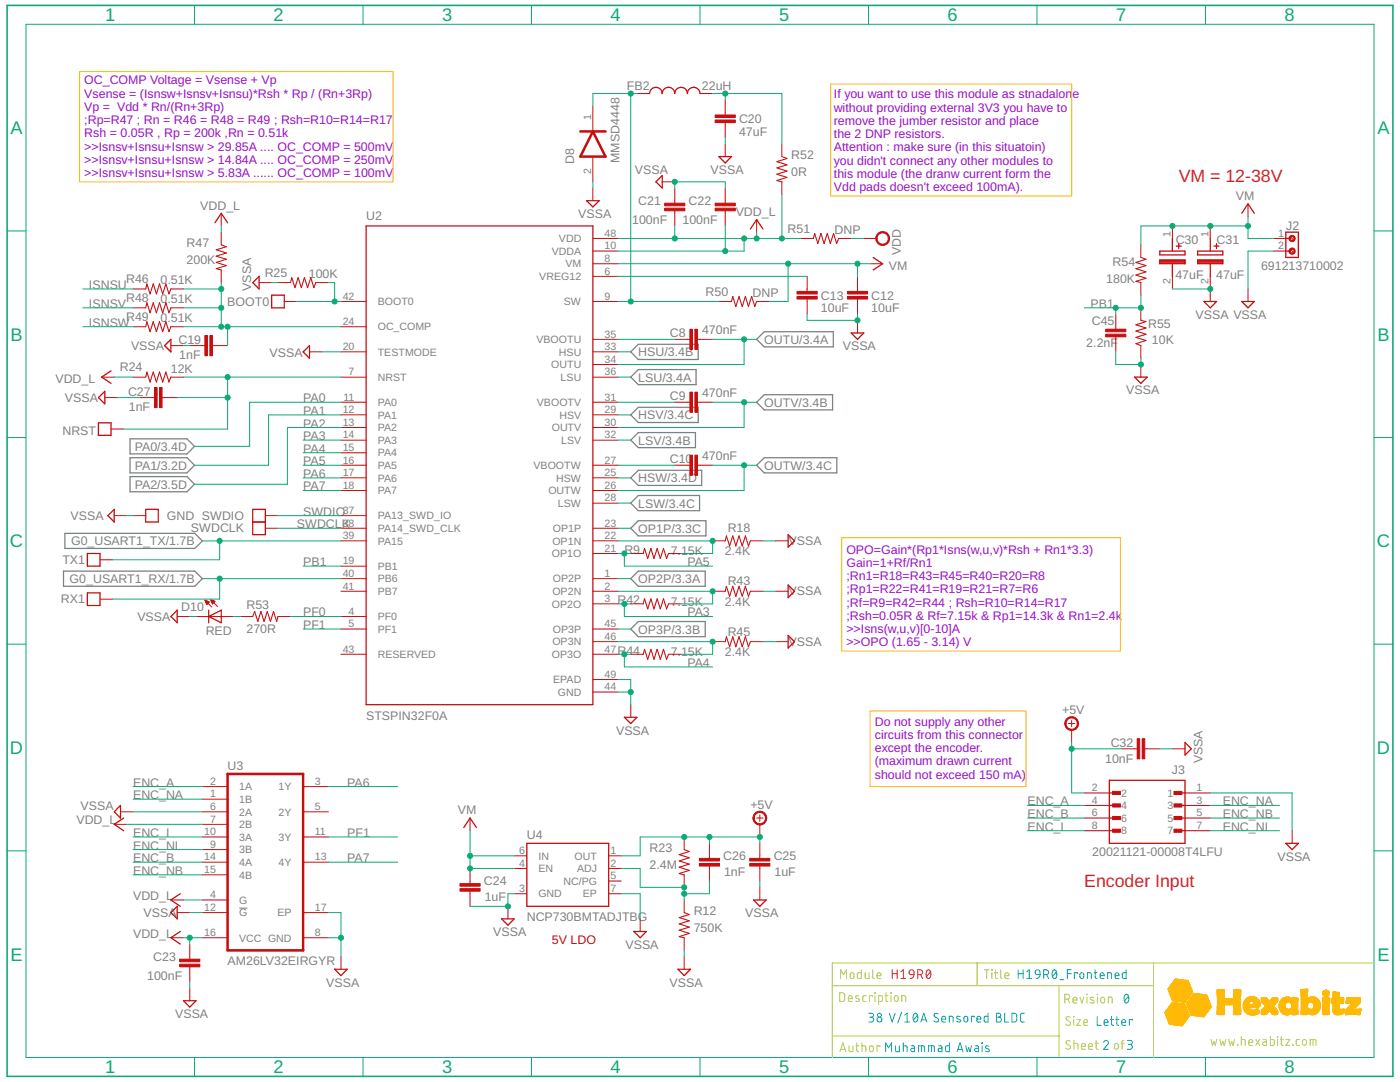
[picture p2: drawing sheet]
<svg xmlns="http://www.w3.org/2000/svg" width="279mm" height="216mm" viewBox="0 0 279 216" stroke-linecap="round" stroke-linejoin="round" font-family="sans-serif">
<defs><g id="words">
<g font-size="3.6" fill="#0dab76">
<text x="21" y="4.3">1</text>
<text x="54.6" y="4.3">2</text>
<text x="88.2" y="4.3">3</text>
<text x="121.9" y="4.3">4</text>
<text x="155.5" y="4.3">5</text>
<text x="189.1" y="4.3">6</text>
<text x="222.8" y="4.3">7</text>
<text x="256.4" y="4.3">8</text>
<text x="2.1" y="26.8">A</text>
<text x="274.9" y="26.8">A</text>
<text x="2.1" y="68">B</text>
<text x="274.9" y="68">B</text>
<text x="2" y="109.2">C</text>
<text x="274.8" y="109.2">C</text>
<text x="2" y="150.5">D</text>
<text x="274.8" y="150.5">D</text>
<text x="2.1" y="191.7">E</text>
<text x="274.9" y="191.7">E</text>
<text x="21" y="214.2">1</text>
<text x="54.6" y="214.2">2</text>
<text x="88.2" y="214.2">3</text>
<text x="121.9" y="214.2">4</text>
<text x="155.5" y="214.2">5</text>
<text x="189.1" y="214.2">6</text>
<text x="222.8" y="214.2">7</text>
<text x="256.4" y="214.2">8</text>
</g>
<g font-size="3.5" fill="#d62525">
<text x="235.2" y="36.3">VM = 12-38V</text>
<text x="216.4" y="177.1">Encoder Input</text>
</g>
<g font-size="2.5" fill="#9610cb">
<text x="16.8" y="16.8">OC_COMP Voltage = Vsense + Vp</text>
<text x="16.8" y="19.5">Vsense = (Isnsw+Isnsv+Isnsu)*Rsh * Rp / (Rn+3Rp)</text>
<text x="16.8" y="22.1">Vp = Vdd * Rn/(Rn+3Rp)</text>
<text x="166.4" y="19.6">If you want to use this module as stnadalon</text>
<text x="166.4" y="22.3">without providing external 3V3 you have to</text>
<text x="214" y="19.6">e</text>
<text x="16.8" y="24.8">;Rp=R47 ; Rn = R46 = R48 = R49 ; Rsh=R10=R14=R17</text>
<text x="16.8" y="27.4">Rsh = 0.05R , Rp = 200k ,Rn = 0.51k</text>
<text x="166.4" y="24.9">remove the jumber resistor and place</text>
<text x="166.4" y="27.6">the 2 DNP resistors.</text>
<text x="16.8" y="30">&gt;&gt;Isnsv+Isnsu+Isnsw &gt; 29.85A .... OC_COMP = 500mV</text>
<text x="16.8" y="32.7">&gt;&gt;Isnsv+Isnsu+Isnsw &gt; 14.84A .... OC_COMP = 250mV</text>
<text x="16.8" y="35.3">&gt;&gt;Isnsv+Isnsu+Isnsw &gt; 5.83A ...... OC_COMP = 100mV</text>
<text x="166.4" y="30.2">Attention : make sure (in this situatoin)</text>
<text x="166.4" y="32.9">you didn't connect any other modules to</text>
<text x="166.4" y="35.5">this module (the dranw current form the</text>
<text x="166.4" y="38.2">Vdd pads doesn't exceed 100mA).</text>
<text x="168.9" y="110.5">OPO=Gain*(Rp1*Isns(w,u,v)*Rsh + Rn1*3.3)</text>
<text x="168.9" y="113.1">Gain=1+Rf/Rn1</text>
<text x="168.9" y="115.8">;Rn1=R18=R43=R45=R40=R20=R8</text>
<text x="168.9" y="118.4">;Rp1=R22=R41=R19=R21=R7=R6</text>
<text x="168.9" y="121">;Rf=R9=R42=R44 ; Rsh=R10=R14=R17</text>
<text x="168.9" y="123.7">;Rsh=0.05R &amp; Rf=7.15k &amp; Rp1=14.3k &amp; Rn1=2.4k</text>
<text x="168.9" y="126.3">&gt;&gt;Isns(w,u,v)[0-10]A</text>
<text x="168.9" y="129">&gt;&gt;OPO (1.65 - 3.14) V</text>
<text x="174.6" y="144.8">Do not supply any other</text>
<text x="174.6" y="147.4">circuits from this connector</text>
<text x="174.6" y="150.1">except the encoder.</text>
<text x="174.6" y="152.7">(maximum drawn current</text>
<text x="174.6" y="155.4">should not exceed 150 mA)</text>
</g>
<g font-size="2.5" fill="#808080">
<text x="125.1" y="17.9">FB2</text>
<text x="140.1" y="17.9">22uH</text>
<text x="147.5" y="27.1">47uF</text>
<text x="147.5" y="24.6">C20</text>
<text x="114.6" y="32.8" transform="rotate(-90 114.6 32.8)">D8</text>
<text x="123.6" y="32.5" transform="rotate(-90 123.6 32.5)">MMSD4448</text>
<text x="126.7" y="34.7">VSSA</text>
<text x="141.8" y="34.7">VSSA</text>
<text x="157.9" y="35.1">0R</text>
<text x="157.9" y="31.7">R52</text>
<text x="40" y="41.8">VDD_L</text>
<text x="127.4" y="40.9">C21</text>
<text x="137.4" y="40.9">C22</text>
<text x="246.6" y="39.9">VM</text>
<text x="73.1" y="43.8">U2</text>
<text x="115.4" y="43.5">VSSA</text>
<text x="126.2" y="44.7">100nF</text>
<text x="136.2" y="44.7">100nF</text>
<text x="146.8" y="43.1">VDD_L</text>
<text x="157.2" y="46.4">R51</text>
<text x="166.5" y="46.7">DNP</text>
<text x="256.7" y="46">J2</text>
<text x="37.2" y="52.7">200K</text>
<text x="37.2" y="49.3">R47</text>
<text x="177.4" y="53.9">VM</text>
<text x="179.8" y="50.9" transform="rotate(-90 179.8 50.9)">VDD</text>
<text x="222" y="53">R54</text>
<text x="234.6" y="48.7">C30</text>
<text x="242.8" y="48.7">C31</text>
<text x="251.7" y="53.9">691213710002</text>
<text x="17.8" y="57.6">ISNSU</text>
<text x="25.2" y="56.5">R46</text>
<text x="32" y="56.8">0.51K</text>
<text x="50.1" y="58.1" transform="rotate(-90 50.1 58.1)">VSSA</text>
<text x="52.8" y="55.2">R25</text>
<text x="61.6" y="55.5">100K</text>
<text x="140.8" y="59">R50</text>
<text x="150.2" y="59.3">DNP</text>
<text x="163.8" y="59.8">C13</text>
<text x="173.9" y="59.8">C12</text>
<text x="220.8" y="56.5">180K</text>
<text x="234.6" y="55.8">47uF</text>
<text x="242.7" y="55.8">47uF</text>
<text x="17.8" y="61.4">ISNSV</text>
<text x="17.8" y="65.2">ISNSW</text>
<text x="25.2" y="60.3">R48</text>
<text x="25.2" y="64">R49</text>
<text x="32" y="60.5">0.51K</text>
<text x="32" y="64.3">0.51K</text>
<text x="45.4" y="61">BOOT0</text>
<text x="163.8" y="62.3">10uF</text>
<text x="173.9" y="62.3">10uF</text>
<text x="217.6" y="61.4">PB1</text>
<text x="217.9" y="64.8">C45</text>
<text x="229.1" y="65.4">R55</text>
<text x="238.6" y="63.6">VSSA VSSA</text>
<text x="26.2" y="69.9">VSSA</text>
<text x="35.6" y="68.6">C19</text>
<text x="35.8" y="71.7">1nF</text>
<text x="53.8" y="71.2">VSSA</text>
<text x="127.4" y="71.1">HSU/3.4B</text>
<text x="133.7" y="67.3">C8</text>
<text x="140.1" y="66.7">470nF</text>
<text x="152.5" y="68.6">OUTU/3.4A</text>
<text x="168.2" y="69.9">VSSA</text>
<text x="216.8" y="69.2">2.2nF</text>
<text x="229.9" y="68.7">10K</text>
<text x="11.1" y="76.4">VDD_L</text>
<text x="23.9" y="74.1">R24</text>
<text x="34.1" y="74.4">12K</text>
<text x="127.4" y="76.1">LSU/3.4A</text>
<text x="13" y="80.3">VSSA</text>
<text x="25.6" y="79">C27</text>
<text x="25.7" y="82.1">1nF</text>
<text x="60.5" y="80.3">PA0</text>
<text x="60.5" y="82.8">PA1</text>
<text x="127.4" y="83.7">HSV/3.4C</text>
<text x="133.7" y="79.9">C9</text>
<text x="140.1" y="79.3">470nF</text>
<text x="152.5" y="81.2">OUTV/3.4B</text>
<text x="224.8" y="78.7">VSSA</text>
<text x="12.5" y="86.7">NRST</text>
<text x="26.9" y="90">PA0/3.4D</text>
<text x="60.5" y="87.8">PA3</text>
<text x="60.5" y="85.3">PA2</text>
<text x="127.4" y="88.7">LSV/3.4B</text>
<text x="26.9" y="93.7">PA1/3.2D</text>
<text x="60.5" y="92.8">PA5</text>
<text x="60.5" y="90.3">PA4</text>
<text x="60.5" y="95.4">PA6</text>
<text x="133.7" y="92.5">C10</text>
<text x="140.1" y="91.8">470nF</text>
<text x="152.5" y="93.7">OUTW/3.4C</text>
<text x="26.9" y="97.5">PA2/3.5D</text>
<text x="60.5" y="97.9">PA7</text>
<text x="127.4" y="96.2">HSW/3.4D</text>
<text x="127.4" y="101.3">LSW/3.4C</text>
<text x="14.1" y="103.7">VSSA</text>
<text x="33.3" y="103.8">GND SWDIO</text>
<text x="38.1" y="106.2">SWDCLK</text>
<text x="59.2" y="105.4">SWDCLK</text>
<text x="60.5" y="102.9">SWDIO</text>
<text x="127.4" y="106.3">OP1P/3.3C</text>
<text x="145.2" y="106.1">R18</text>
<text x="12.4" y="112.5">TX1</text>
<text x="14.2" y="108.8">G0_USART1_TX/1.7B</text>
<text x="60.5" y="113">PB1</text>
<text x="124.6" y="110.5">R9</text>
<text x="133.9" y="110.8">7.15K</text>
<text x="137.2" y="113">PA5</text>
<text x="144.7" y="110.8">2.4K</text>
<text x="157.4" y="108.7">VSSA</text>
<text x="13.9" y="116.3">G0_USART1_RX/1.7B</text>
<text x="127.4" y="116.4">OP2P/3.3A</text>
<text x="145.2" y="116.8">R43</text>
<text x="157.4" y="118.8">VSSA</text>
<text x="12.2" y="120.4">RX1</text>
<text x="27.4" y="124">VSSA</text>
<text x="36.2" y="122">D10</text>
<text x="49.2" y="121.5">R53</text>
<text x="60.5" y="125.5">PF1</text>
<text x="60.5" y="123">PF0</text>
<text x="123.2" y="120.6">R</text>
<text x="125" y="120.6">42</text>
<text x="133.9" y="120.9">7.15K</text>
<text x="137.2" y="123">PA3</text>
<text x="144.7" y="120.9">2.4K</text>
<text x="41" y="126.6">RED</text>
<text x="49.2" y="126.3">270R</text>
<text x="123.2" y="130.7">R</text>
<text x="125" y="130.7">44</text>
<text x="127.4" y="126.4">OP3P/3.3B</text>
<text x="133.9" y="130.9">7.15K</text>
<text x="144.7" y="130.9">2.4K</text>
<text x="145.2" y="126.9">R45</text>
<text x="157.4" y="128.9">VSSA</text>
<text x="137.2" y="133.1">PA4</text>
<text x="73.1" y="143.6">STSPIN32F0A</text>
<text x="212" y="142.5">+5V</text>
<text x="122.9" y="146.6">VSSA</text>
<text x="221.7" y="149">C32</text>
<text x="45.4" y="153.7">U3</text>
<text x="220.6" y="152.2">10nF</text>
<text x="233.9" y="154.4">J3</text>
<text x="240" y="152.3" transform="rotate(-90 240 152.3)">VSSA</text>
<text x="16.1" y="161.7">VSSA</text>
<text x="26.6" y="157">ENC_A</text>
<text x="26.6" y="159.5">ENC_NA</text>
<text x="69.3" y="157">PA6</text>
<text x="149.8" y="161.4">+5V</text>
<text x="205.1" y="160.7">ENC_A</text>
<text x="244" y="160.7">ENC_NA</text>
<text x="15.2" y="164.5">VDD_L</text>
<text x="26.6" y="167">ENC_I</text>
<text x="69.3" y="167">PF1</text>
<text x="91.4" y="162.5">VM</text>
<text x="105.1" y="167.5">U4</text>
<text x="205.1" y="165.8">ENC_I</text>
<text x="205.1" y="163.2">ENC_B</text>
<text x="244" y="165.8">ENC_NI</text>
<text x="244" y="163.2">ENC_NB</text>
<text x="26.6" y="169.5">ENC_NI</text>
<text x="26.6" y="172">ENC_B</text>
<text x="69.3" y="172">PA7</text>
<text x="129.6" y="173.4">2.4M</text>
<text x="129.6" y="169.9">R23</text>
<text x="144.4" y="171.7">C26</text>
<text x="154.4" y="171.7">C25</text>
<text x="218" y="170.8">20021121-00008T4LFU</text>
<text x="254.9" y="171.7">VSSA</text>
<text x="26.6" y="179.6">VDD_L</text>
<text x="26.6" y="174.6">ENC_NB</text>
<text x="96.6" y="176.7">C24</text>
<text x="96.7" y="179.8">1uF</text>
<text x="144.5" y="174.8">1nF</text>
<text x="154.6" y="174.8">1uF</text>
<text x="28.7" y="183">VSSA</text>
<text x="105.1" y="183.9">NCP730BMTADJTBG</text>
<text x="138.4" y="186">750K</text>
<text x="138.4" y="182.5">R12</text>
<text x="148.7" y="183">VSSA</text>
<text x="26.6" y="187.1">VDD_L</text>
<text x="30.6" y="191.8">C23</text>
<text x="98.4" y="186.8">VSSA</text>
<text x="124.8" y="189.3">VSSA</text>
<text x="29.4" y="195.5">100nF</text>
<text x="45.4" y="192.7">AM26LV32EIRGYR</text>
<text x="65.1" y="196.9">VSSA</text>
<text x="133.6" y="196.9">VSSA</text>
<text x="35" y="203.2">VSSA</text>
</g>
<text font-size="2.5" fill="#c90d0c" x="110.2" y="188.4">5V LDO</text>
<g font-size="2.1" fill="#808080">
<text x="118" y="23.9" transform="rotate(-90 118 23.9)">1</text>
<text x="118" y="34.7" transform="rotate(-90 118 34.7)">2</text>
<text x="120.6" y="47.2">48</text>
<text x="233.6" y="47.2" transform="rotate(-90 233.6 47.2)">1</text>
<text x="241.2" y="47.2" transform="rotate(-90 241.2 47.2)">1</text>
<text x="255.1" y="47.2">1</text>
<text x="110.1" y="50.9">VDDA</text>
<text x="111.5" y="48.3">VDD</text>
<text x="112.8" y="53.4">VM</text>
<text x="120.6" y="49.8">10</text>
<text x="120.6" y="52.3">8</text>
<text x="255.1" y="49.8">2</text>
<text x="68.4" y="59.8">42</text>
<text x="107.6" y="55.9">VREG12</text>
<text x="120.6" y="54.8">6</text>
<text x="120.6" y="59.8">9</text>
<text x="233.6" y="56.7" transform="rotate(-90 233.6 56.7)">2</text>
<text x="241.2" y="56.7" transform="rotate(-90 241.2 56.7)">2</text>
<text x="68.4" y="64.8">24</text>
<text x="75.4" y="60.9">BOOT0</text>
<text x="75.4" y="65.9">OC_COMP</text>
<text x="112.5" y="60.9">SW</text>
<text x="68.4" y="69.9">20</text>
<text x="75.4" y="71">TESTMODE</text>
<text x="107" y="68.5">VBOOTU</text>
<text x="111.5" y="71">HSU</text>
<text x="120.6" y="67.4">35</text>
<text x="120.6" y="69.9">33</text>
<text x="69.6" y="74.9">7</text>
<text x="75.4" y="76">NRST</text>
<text x="110" y="73.5">OUTU</text>
<text x="111.9" y="76">LSU</text>
<text x="120.6" y="72.4">34</text>
<text x="120.6" y="74.9">36</text>
<text x="68.4" y="82.4">12</text>
<text x="68.5" y="79.9">11</text>
<text x="75.4" y="81">PA0</text>
<text x="75.4" y="83.5">PA1</text>
<text x="107.1" y="81">VBOOTV</text>
<text x="111.7" y="83.5">HSV</text>
<text x="120.6" y="79.9">31</text>
<text x="120.6" y="82.4">29</text>
<text x="68.4" y="85">13</text>
<text x="68.4" y="87.5">14</text>
<text x="68.4" y="90">15</text>
<text x="75.4" y="86.1">PA2</text>
<text x="75.4" y="88.6">PA3</text>
<text x="110.1" y="86.1">OUTV</text>
<text x="112" y="88.6">LSV</text>
<text x="120.6" y="85">30</text>
<text x="120.6" y="87.5">32</text>
<text x="68.4" y="92.5">16</text>
<text x="68.4" y="95">17</text>
<text x="75.4" y="91.1">PA4</text>
<text x="75.4" y="93.6">PA5</text>
<text x="106.5" y="93.6">VBOOTW</text>
<text x="120.6" y="92.5">27</text>
<text x="120.6" y="95">25</text>
<text x="68.4" y="97.5">18</text>
<text x="75.4" y="96.1">PA6</text>
<text x="75.4" y="98.6">PA7</text>
<text x="109.4" y="98.6">OUTW</text>
<text x="111" y="96.1">HSW</text>
<text x="111.3" y="101.1">LSW</text>
<text x="120.6" y="97.5">26</text>
<text x="120.6" y="100">28</text>
<text x="68.4" y="102.5">37</text>
<text x="68.4" y="105.1">38</text>
<text x="68.4" y="107.6">39</text>
<text x="75.4" y="103.7">PA13_SWD_IO</text>
<text x="75.4" y="106.2">PA14_SWD_CLK</text>
<text x="110.3" y="106.2">OP1P</text>
<text x="120.6" y="107.6">22</text>
<text x="120.6" y="105.1">23</text>
<text x="68.4" y="112.6">19</text>
<text x="75.4" y="108.7">PA15</text>
<text x="75.4" y="113.7">PB1</text>
<text x="110.1" y="111.2">OP1O</text>
<text x="110.2" y="108.7">OP1N</text>
<text x="120.6" y="110.1">21</text>
<text x="68.4" y="115.1">40</text>
<text x="68.4" y="117.6">41</text>
<text x="75.4" y="116.2">PB6</text>
<text x="75.4" y="118.7">PB7</text>
<text x="110.2" y="118.7">OP2N</text>
<text x="110.3" y="116.2">OP2P</text>
<text x="120.6" y="117.6">2</text>
<text x="120.6" y="115.1">1</text>
<text x="69.6" y="122.7">4</text>
<text x="69.6" y="125.2">5</text>
<text x="75.4" y="123.8">PF0</text>
<text x="110.1" y="121.2">OP2O</text>
<text x="120.6" y="125.2">45</text>
<text x="120.6" y="120.1">3</text>
<text x="68.4" y="130.2">43</text>
<text x="75.4" y="131.3">RESERVED</text>
<text x="75.4" y="126.3">PF1</text>
<text x="110.1" y="131.3">OP3O</text>
<text x="110.2" y="128.8">OP3N</text>
<text x="110.3" y="126.3">OP3P</text>
<text x="120.6" y="127.7">46</text>
<text x="120.6" y="130.2">47</text>
<text x="110.4" y="136.3">EPAD</text>
<text x="120.6" y="137.7">44</text>
<text x="120.6" y="135.2">49</text>
<text x="111.3" y="138.8">GND</text>
<text x="41.9" y="159.1">1</text>
<text x="41.9" y="156.6">2</text>
<text x="41.9" y="161.6">6</text>
<text x="47.7" y="160.2">1B</text>
<text x="47.7" y="157.7">1A</text>
<text x="55.6" y="157.7">1Y</text>
<text x="62.8" y="156.6">3</text>
<text x="62.8" y="161.6">5</text>
<text x="217.9" y="157.9">2</text>
<text x="217.9" y="160.4">4</text>
<text x="223.7" y="159">2</text>
<text x="223.7" y="161.5">4</text>
<text x="233" y="159">1</text>
<text x="233" y="161.5">3</text>
<text x="238.8" y="157.9">1</text>
<text x="238.8" y="160.4">3</text>
<text x="40.7" y="166.7">10</text>
<text x="41.9" y="164.1">7</text>
<text x="47.7" y="162.7">2A</text>
<text x="47.7" y="165.3">2B</text>
<text x="47.7" y="167.8">3A</text>
<text x="55.6" y="162.7">2Y</text>
<text x="55.6" y="167.8">3Y</text>
<text x="62.8" y="166.7">11</text>
<text x="217.9" y="162.9">6</text>
<text x="217.9" y="165.4">8</text>
<text x="223.7" y="164">6</text>
<text x="223.7" y="166.5">8</text>
<text x="233" y="164">5</text>
<text x="233" y="166.5">7</text>
<text x="238.8" y="162.9">5</text>
<text x="238.8" y="165.4">7</text>
<text x="40.7" y="171.7">14</text>
<text x="41.9" y="169.2">9</text>
<text x="47.7" y="170.3">3B</text>
<text x="47.7" y="172.8">4A</text>
<text x="55.6" y="172.8">4Y</text>
<text x="62.8" y="171.7">13</text>
<text x="103.6" y="172.9">4</text>
<text x="103.6" y="170.4">6</text>
<text x="107.4" y="171.5">IN</text>
<text x="114.7" y="171.5">OUT</text>
<text x="121.8" y="170.4">1</text>
<text x="121.8" y="172.9">2</text>
<text x="40.7" y="174.2">15</text>
<text x="41.9" y="179.2">4</text>
<text x="47.7" y="175.3">4B</text>
<text x="103.6" y="178">3</text>
<text x="107.4" y="174">EN</text>
<text x="107.4" y="179.1">GND</text>
<text x="112.4" y="176.6">NC/PG</text>
<text x="115.2" y="174">ADJ</text>
<text x="116.3" y="179.1">EP</text>
<text x="121.8" y="178">7</text>
<text x="121.8" y="175.5">5</text>
<text x="40.7" y="181.7">12</text>
<text x="47.7" y="180.3">G</text>
<text x="47.7" y="182.8">G</text>
<text x="55.4" y="182.8">EP</text>
<text x="62.8" y="181.7">17</text>
<text x="40.7" y="186.8">16</text>
<text x="47.7" y="187.9">VCC GND</text>
<text x="62.8" y="186.8">8</text>
</g>
</g></defs>
<path d="M47.7 181.2h1.7" fill="none" stroke="#808080" stroke-width=".2"/>
<g fill="none" stroke="#808080" stroke-width=".25">
<path d="M125.9 70.2l1.5-1.5h11.9v3h-11.9zM125.9 75.2l1.5-1.5h11.5v3.1h-11.5zM151 67.7l1.5-1.5h13.8v3h-13.8zM26 91.3h11.3l1.5 1.5-1.5 1.6h-11.3zM26 87.6h11.3l1.5 1.5-1.5 1.5h-11.3zM26 95.1h11.3l1.5 1.5-1.5 1.5h-11.3zM125.9 82.8l1.5-1.5h11.9v3h-11.9zM125.9 87.8l1.5-1.5h11.4v3h-11.4zM125.9 95.4l1.5-1.5h12.6v3h-12.6zM127.4 98.9h12.2v3h-12.2l-1.5-1.5zM151 80.3l1.5-1.5h13.7v3h-13.7zM151 92.8l1.5-1.5h14.5v3.1h-14.5z"/>
<path d="M12.7 114h26.2l1.5 1.5-1.5 1.5h-26.2zM13 106.4h25.9l1.5 1.5-1.5 1.5h-25.9zM125.9 105.4l1.5-1.5h13.5v3h-13.5zM125.9 115.5l1.5-1.5h13.3v3h-13.3zM125.9 125.5l1.5-1.5h13.3v3h-13.3z"/>
</g>
<g fill="none" stroke="#c90d0c" stroke-width=".25">
<path d="M129.6 18.7a1.26 1.26 0 0 1 1.3-1.3 1.26 1.26 0 0 1 1.3 1.3 1.25 1.25 0 0 1 1.2-1.3 1.25 1.25 0 0 1 1.3 1.3 1.26 1.26 0 0 1 1.2-1.3 1.26 1.26 0 0 1 1.3 1.3 1.26 1.26 0 0 1 1.2-1.3 1.26 1.26 0 0 1 1.3 1.3M130.9 36.3l1.3-1.3v2.5zM143.5 31.2h2.5l-1.3 1.3zM42.9 44.4l1.3-1.8 1.2 1.8M50.4 56.4l1.3-1.3v2.6zM54.2 58.9h2.5v2.5h-2.5zM73.1 45.1h45.2v95.5h-45.2zM117.1 40h2.5l-1.3 1.3zM149.8 45.7l1.2-1.9 1.3 1.9M174.3 51.4l1.8 1.2-1.8 1.3M231.5 50.1h5v.8h-5zM231.5 51.9h5v.7h-5z"/>
<path d="M231.5 52.5h5M231.5 52.2h5M231.5 52h5M234 47.6v2.5M234 52.6v2.5M234.7 49.1h1M235.2 48.6v1M239 50.1h5v.8h-5zM239 51.9h5v.7h-5zM239 52.5h5M239 52.2h5M239 52h5"/>
<path d="M241.5 47.6v2.5M241.5 52.6v2.5M242.3 49.1h1M242.8 48.6v1M247.8 42.6l1.3-1.9 1.2 1.9M256.6 50.1h.8M256.6 46.3h2.5v5.1h-2.5zM256.6 47.6h.8M19.6 79.3l1.3-1.2v2.5zM22.2 74l-1.9 1.2 1.9 1.3M34.1 67.7v2.5l-1.2-1.2zM60.5 70.2l1.3-1.2v2.5z"/>
<path d="M169.9 66.4h2.5l-1.3 1.3zM226.4 75.2h2.6l-1.3 1.3zM240.3 60.2h2.5l-1.3 1.2zM247.8 60.2h2.5l-1.2 1.2zM19.6 84.4h2.6v2.5h-2.6zM17.4 110.4h2.6v2.6h-2.6zM17.4 118.3h2.6v2.5h-2.6zM21.5 102.9l1.3-1.3v2.6zM29.1 101.6h2.5v2.6h-2.5zM50.4 101.6h2.6v5.1h-2.6zM50.4 104.2h2.6M157.3 106.7l1.3 1.2-1.3 1.3z"/>
<path d="M157.3 116.7l1.3 1.3-1.3 1.3zM35.4 121.8v2.5l-1.3-1.3zM41.7 123l2.5-1.2v2.5zM41.7 121.8v2.5M157.3 126.8l1.3 1.2-1.3 1.3zM124.6 143.1h2.5l-1.2 1.3zM221.4 155.7h15.1v12.6h-15.1zM221.4 158.2h1.9M234.6 158.2h1.9M236.5 148.1l1.2 1.3-1.2 1.3zM24 160.7v2.5l-1.2-1.2zM24.7 163.2l-1.9 1.3 1.9 1.3"/>
<path d="M36 178.3l-1.9 1.3 1.9 1.2M92.6 165.1l1.2-1.9 1.3 1.9M105.1 168.3h16.4v12.5h-16.4zM150.4 179.6h2.5l-1.3 1.2zM221.4 160.7h1.9M221.4 163.2h1.9M221.4 165.8h1.9M234.6 160.7h1.9M234.6 163.2h1.9M234.6 165.8h1.9M256.6 168.3h2.5l-1.2 1.2zM34.1 182.1l1.3-1.3v2.5z"/>
<path d="M36 185.9l-1.9 1.2 1.9 1.3M36.6 199.7h2.5l-1.2 1.3zM66.8 193.4h2.5l-1.2 1.3zM100.1 183.3h2.5l-1.2 1.3zM126.5 185.9h2.5l-1.2 1.2zM135.3 193.4h2.5l-1.3 1.3z"/>
</g>
<g fill="none" stroke="#c90d0c" stroke-width=".2">
<path d="M127.1 18.7h2.5M139.7 18.7h2.5M144.7 19.9v3M118.3 21.2v5M118.3 37.5v2.5M118.3 26.2h.1M118.3 31.3v5M132.2 36.3h2.5M134.7 37.5v3.1M144.7 24.5v3M144.7 28.7v2.5M144.7 37.5v3.1"/>
<path d="M156 28.7v2.5M156 36.3v2.5M26.6 57.7h2.5M34.1 57.7h2.5M44.2 42.6v2.5M44.2 46.3v2.6M44.2 53.9v2.5M51.7 56.4h2.5M55.5 56.4h2.5M63 56.4h2.5M118.3 50.1h5.1M118.3 52.6h5.1"/>
<path d="M118.3 55.1h5.1M118.3 47.6h5.1M134.7 42.1v3M144.7 42.1v3M151 43.8v2.5M159.8 47.6h2.5M161.1 55.1v3M161.1 59.7v3M167.4 47.6h2.5M171.1 55.1v3M171.1 59.7v3M172.4 47.6h2.5"/>
<path d="M173.7 52.6h2.4M227.7 48.9v2.5M227.7 56.4v2.5M234 45.1v2.5M234 55.1v2.6M241.5 45.1v2.5M241.5 55.1v5.1M249.1 40.7v2.5M249.1 57.7v2.5M254.1 50.1h2.5M254.1 47.6h2.5M257.6 47.3l.5 .5"/>
<path d="M257.6 49.8l.5 .6M20.3 75.2h2.5M20.9 79.3h2.5M26.6 65.2h2.5M26.6 75.2h2.5M26.6 61.4h2.5M27.8 79.3h3M32.3 79.3h3.1M34.1 65.2h2.5M34.1 75.2h2.5M34.1 61.4h2.5M34.1 69h2.5"/>
<path d="M37.9 69h3M42.4 69h3M56.7 60.2h2.5M61.8 70.2h2.5M68.1 60.2h5M68.1 65.2h5M68.1 70.2h5M68.1 75.2h5M118.3 72.7h5.1M118.3 67.7h5.1M118.3 60.2h5.1M118.3 70.2h5.1"/>
<path d="M118.3 75.2h5.1M134.7 67.7h3M139.2 67.7h3M143.5 60.2h2.5M151 60.2h2.5M171.1 63.9v2.5M222.7 62.7v3M222.7 67.2v3M227.7 61.4v2.5M227.7 69v2.5M227.7 72.7v2.5M22.2 85.6h2.5"/>
<path d="M68.1 85.3h5M68.1 97.9h5M68.1 80.3h5M68.1 92.8h5M68.1 82.8h5M68.1 87.8h5M68.1 90.3h5M68.1 95.4h5M118.3 85.3h5.1M118.3 97.9h5.1M118.3 80.3h5.1M118.3 92.8h5.1"/>
<path d="M118.3 82.8h5.1M118.3 87.8h5.1M118.3 95.4h5.1M134.7 80.3h3M134.7 92.8h3M139.2 80.3h3M139.2 92.8h3M20 111.7h2.5M20 119.5h2.5M22.8 102.9h2.5M26.6 102.9h2.5M40.9 119.7l1.4 1.4"/>
<path d="M40.9 119.7l.9 .4-.5 .5zM40.9 119.9h.2M41 120h.4M42 119.6l1.4 1.4M42 119.6l.9 .4-.5 .5zM42.1 119.7h.2M42.1 119.9h.5M42.2 120h.7M53 105.4h2.5M53 102.9h2.5M68.1 107.9h5M68.1 105.4h5"/>
<path d="M68.1 118h5M68.1 115.5h5M68.1 102.9h5M68.1 113h5M118.3 107.9h5.1M118.3 105.4h5.1M118.3 118h5.1M118.3 115.5h5.1M118.3 100.4h5.1M118.3 110.4h5.1M125.9 110.4h2.5M133.4 110.4h2.5"/>
<path d="M142.2 107.9h2.5M142.2 118h2.5M149.8 107.9h2.5M149.8 118h2.5M154.8 107.9h2.5M154.8 118h2.5M35.4 123h2.5M39.1 123h7.6M41 120.1h.7M41.1 120.2h.6M41.1 120.3h.5M41.2 120.5h.2"/>
<path d="M41.3 120.6h.1M42.2 120.1h.6M42.3 120.2h.4M42.3 120.3h.3M42.4 120.5h.1M47.9 123h2.5M55.5 123h2.5M68.1 125.5h5M68.1 130.6h5M68.1 123h5M118.3 128h5.1M118.3 125.5h5.1"/>
<path d="M118.3 130.6h5.1M118.3 120.5h5.1M118.3 138.1h5.1M118.3 135.6h5.1M125.9 130.6h2.5M125.9 120.5h2.5M133.4 130.6h2.5M133.4 120.5h2.5M142.2 128h2.5M149.8 128h2.5M154.8 128h2.5M40.4 159.5h5"/>
<path d="M40.4 157h5M60.5 157h5M125.9 140.6v2.5M213.2 144.4h1.3M213.9 143.8v1.2M213.9 145.6v2.5M216.4 158.2h5M223.9 149.4h3M228.5 149.4h3M234 149.4h2.5M236.5 158.2h5M22.8 164.5h2.5"/>
<path d="M24 162h2.6M34.1 179.6h2.5M40.4 179.6h5M40.4 162h5M40.4 164.5h5M40.4 169.5h5M40.4 167h5M40.4 172h5M40.4 174.6h5M60.5 162h5M60.5 167h5M60.5 172h5"/>
<path d="M93.8 163.2v2.6M93.8 173.3v3M93.8 177.8v3M102.6 173.3h2.5M102.6 178.3h2.5M102.6 170.8h2.5M121.5 173.3h2.5M121.5 178.3h2.5M121.5 170.8h2.5M121.5 175.8h2.5M136.5 167v2.5M136.5 174.6v2.5"/>
<path d="M136.5 179.6v2.5M141.6 168.3v3M141.6 172.8v3M151 163.2h1.3M151.6 162.6v1.3M151.6 164.5v2.5M151.6 168.3v3M151.6 172.8v3M151.6 177.1v2.5M216.4 163.2h5M216.4 160.7h5M216.4 165.8h5"/>
<path d="M236.5 163.2h5M236.5 160.7h5M236.5 165.8h5M257.9 165.8v2.5M34.1 187.1h2.5M35.4 182.1h2.5M37.9 188.4v3M37.9 192.9v3M37.9 197.2v2.5M40.4 187.1h5M40.4 182.1h5M60.5 187.1h5"/>
<path d="M60.5 182.1h5M68.1 190.9v2.5M101.4 180.8v2.5M127.8 183.3v2.6M136.5 187.1v2.5M136.5 190.9v2.5"/>
</g>
<g fill="#c90d0c" stroke="#c90d0c" stroke-width=".2">
<path d="M137.7 65.7h.5v4h-.5z"/>
<path d="M138.7 65.7h.5v4h-.5z"/>
<path d="M137.7 78.3h.5v4h-.5z"/>
<path d="M138.7 78.3h.5v4h-.5z"/>
<path d="M137.7 90.8h.5v4h-.5z"/>
<path d="M138.7 90.8h.5v4h-.5z"/>
<path d="M169.1 59.2h4v.5h-4z"/>
<path d="M169.1 58.1h4v.6h-4z"/>
<path d="M159.1 59.2h4v.5h-4z"/>
<path d="M159.1 58.1h4v.6h-4z"/>
<path d="M41.9 67h.5v4h-.5z"/>
<path d="M40.9 67h.5v4h-.5z"/>
<path d="M142.7 24h4v.5h-4z"/>
<path d="M142.7 22.9h4v.6h-4z"/>
<path d="M132.7 40.6h4v.5h-4z"/>
<path d="M132.7 41.6h4v.5h-4z"/>
<path d="M142.7 40.6h4v.5h-4z"/>
<path d="M142.7 41.6h4v.5h-4z"/>
<path d="M35.9 191.4h4v.5h-4z"/>
<path d="M35.9 192.4h4v.5h-4z"/>
<path d="M220.7 65.7h4v.5h-4z"/>
<path d="M220.7 66.7h4v.5h-4z"/>
<path d="M91.8 176.3h4v.5h-4z"/>
<path d="M91.8 177.3h4v.5h-4z"/>
<path d="M149.6 171.3h4v.5h-4z"/>
<path d="M149.6 172.3h4v.5h-4z"/>
<path d="M139.6 171.3h4v.5h-4z"/>
<path d="M139.6 172.3h4v.5h-4z"/>
<path d="M31.8 77.3h.5v4h-.5z"/>
<path d="M30.8 77.3h.5v4h-.5z"/>
<path d="M234.3 157.9h1.6v.6h-1.6z"/>
<path d="M234.3 160.4h1.6v.6h-1.6z"/>
<path d="M234.3 162.9h1.6v.7h-1.6z"/>
<path d="M222 162.9h1.6v.7h-1.6z"/>
<path d="M222 160.4h1.6v.6h-1.6z"/>
<path d="M222 157.9h1.6v.6h-1.6z"/>
<path d="M234.3 165.4h1.6v.7h-1.6z"/>
<path d="M222 165.4h1.6v.7h-1.6z"/>
<path d="M227.9 147.4h.6v4h-.6z"/>
<path d="M226.9 147.4h.6v4h-.6z"/>
</g>
<g fill="none" stroke="#c90d0c" stroke-width=".21">
<path d="M156 31.2l1.1 .4-2.1 .7 2.1 .6-2.1 .6 2.1 .6-2.1 .7 2.1 .6-2.1 .6 1 .3M29.1 57.7l.2-1.1 .7 2.1 .6-2.1 .6 2.1 .6-2.1 .7 2.1 .6-2.1 .6 2.1 .4-1M44.2 48.9l1 .3-2 .6 2 .7-2 .6 2 .6-2 .7 2 .6-2 .6 1 .3M58 56.4l.2-1 .7 2 .6-2 .6 2 .6-2 .7 2 .6-2 .6 2 .4-1M162.3 47.6l.3-1 .6 2 .6-2 .7 2 .6-2 .6 2 .6-2 .7 2 .4-1M227.7 51.4l1 .3-2 .7 2 .6-2 .6 2 .7-2 .6 2 .6-2 .6 1 .3M29.1 61.4l.2-1 .7 2 .6-2 .6 2 .6-2 .7 2 .6-2 .6 2 .4-1M29.1 65.2l.2-1 .7 2 .6-2 .6 2 .6-2 .7 2 .6-2 .6 2 .4-1M29.1 75.2l.2-1 .7 2 .6-2 .6 2 .6-2 .7 2 .6-2 .6 2 .4-1M146 60.2l.2-1 .7 2 .6-2 .6 2 .7-2 .6 2 .6-2 .6 2 .4-1M227.7 63.9l1 .3-2 .6 2 .6-2 .7 2 .6-2 .6 2 .6-2 .7 1 .4M128.4 110.4l.2-1 .7 2 .6-2 .6 2 .6-2 .7 2 .6-2 .6 2 .4-1"/>
<path d="M144.7 107.9l.3-1 .6 2 .6-2 .7 2 .6-2 .6 2 .7-2 .6 2 .4-1M144.7 118l.3-1 .6 2 .6-2 .7 2 .6-2 .6 2 .7-2 .6 2 .4-1M50.4 123l.4-1 .7 2 .6-2 .6 2 .6-2 .7 2 .6-2 .6 2 .3-1M128.4 120.5l.2-1 .7 2 .6-2 .6 2 .6-2 .7 2 .6-2 .6 2 .4-1M128.4 130.6l.2-1 .7 2 .6-2 .6 2 .6-2 .7 2 .6-2 .6 2 .4-1M144.7 128l.3-1 .6 2.1 .6-2.1 .7 2.1 .6-2.1 .6 2.1 .7-2.1 .6 2.1 .4-1.1M136.5 169.5l1.1 .4-2 .6 2 .7-2 .6 2 .6-2 .6 2 .7-2 .6 .9 .3M136.5 182.1l1.1 .4-2 .6 2 .6-2 .7 2 .6-2 .6 2 .6-2 .7 .9 .2"/>
</g>
<g fill="#c90d0c" stroke="#c90d0c" stroke-width=".2">
<path d="M150.6 162.3a1.38 1.38 0 0 1 2.2 .2 1.38 1.38 0 0 1-.8 2.1 1.38 1.38 0 0 1-1.7-1.4h.2a1.13 1.13 0 0 1 1.7-.9 1.13 1.13 0 0 1 .1 1.9 1.13 1.13 0 0 1-1.8-.7v-.3h-.2z" fill-rule="evenodd"/>
<path d="M175.2 46.7a1.38 1.38 0 0 1 2.1 .2 1.38 1.38 0 0 1-.8 2 1.38 1.38 0 0 1-1.7-1.3h.2a1.12 1.12 0 0 1 1.6-1.1 1.12 1.12 0 0 1 .3 1.9 1.12 1.12 0 0 1-1.8-.5l-.1-.3h-.2z" fill-rule="evenodd"/>
<path d="M257.4 47.1a.63 .63 0 0 1 1 .2 .63 .63 0 0 1-.4 .9 .63 .63 0 0 1-.8-.6h.3a.38 .38 0 0 1 .5-.3 .38 .38 0 0 1 .1 .6 .38 .38 0 0 1-.6-.2v-.1h-.3z" fill-rule="evenodd"/>
<path d="M257.4 49.7a.63 .63 0 0 1 1 .1 .63 .63 0 0 1-.4 .9 .63 .63 0 0 1-.8-.6h.3a.38 .38 0 0 1 .5-.3 .38 .38 0 0 1 .1 .6 .38 .38 0 0 1-.6-.2v-.1h-.3z" fill-rule="evenodd"/>
<path d="M212.9 143.4a1.38 1.38 0 0 1 2.1 .2 1.38 1.38 0 0 1-.7 2.1 1.38 1.38 0 0 1-1.8-1.3h.2a1.13 1.13 0 0 1 1.7-.9 1.13 1.13 0 0 1 .2 1.9 1.13 1.13 0 0 1-1.8-.7l-.1-.3h-.2z" fill-rule="evenodd"/>
</g>
<path d="M115.8 26.2h5M118.3 26.2l2.5 5h-5zM45.4 154.4h15.1v35.2h-15.1z" fill="none" stroke="#c90d0c" stroke-width=".51"/>
<path d="M1.4 1.1h276.6v213.7h-276.6z" fill="none" stroke="#0dab76" stroke-width=".32"/>
<g fill="none" stroke="#0dab76" stroke-width=".2">
<path d="M5.2 4.8h269v206.2h-269zM38.8 1.1v3.7M72.5 1.1v3.7M106.1 1.1v3.7M125.9 18.7v41.5M127.1 18.7h-8.8v2.5M139.7 1.1v3.7M142.2 18.7h13.8v10M144.7 18.7v1.2M173.3 1.1v3.7M206.9 1.1v3.7M240.6 1.1v3.7"/>
<path d="M118.3 36.3v1.2M134.7 37.5v-1.2h10v1.2M144.7 27.5v1.2M156 38.8v8.8M1.4 46.1h3.8M16.5 57.7h10.1M36.6 57.7h7.6M44.2 45.1v1.2M44.2 56.4v8.8M54.2 56.4h1.3M65.5 56.4h1.3v3.8M123.4 52.6h50.3"/>
<path d="M123.4 47.6h36.4M123.4 55.1h37.7M134.7 45.1v2.5M144.7 45.1v5M148.5 47.6v2.5h-25.1M151 46.3v1.3M157.3 52.6v7.6h-3.8M169.9 47.6h2.5M171.1 52.6v2.5M227.7 58.9v2.5h-11.3M234 57.7h7.5M249.1 43.2v4.4h5"/>
<path d="M249.1 45.1h-21.4v3.8M254.1 50.1h-5v7.6M274.2 46.1h3.8M16.5 61.4h10.1M16.5 65.2h10.1M22.8 75.2h3.8M23.4 79.3h4.4M35.4 79.3h10M36.6 75.2h31.5M36.6 69h1.3M36.6 61.4h7.6M36.6 65.2h31.5"/>
<path d="M45.4 65.2v3.8M45.4 75.2v10.4h-20.7M59.2 60.2h8.9M64.3 70.2h3.8M123.4 60.2h20.1M123.4 67.7h11.3M123.4 70.2h2.5M123.4 75.2h2.5M142.2 67.7h8.8M148.5 67.7v5h-25.1M161.1 62.7v1.2h10v-1.2M222.7 70.2v2.5h5v-1.2"/>
<path d="M222.7 61.4v1.3M1.4 87.3h3.8M60.5 92.8h7.6M60.5 87.8h7.6M60.5 97.9h7.6M60.5 95.4h7.6M60.5 90.3h7.6M68.1 80.3h-18.3v8.8h-11M68.1 82.8h-14.5v10h-14.8M68.1 85.3h-10.7v11.3h-18.6M123.4 80.3h11.3M123.4 92.8h11.3"/>
<path d="M123.4 82.8h2.5M123.4 87.8h2.5M123.4 95.4h2.5M142.2 80.3h8.8M142.2 92.8h8.8M148.5 80.3v5h-25.1M148.5 92.8v5.1h-25.1M274.2 87.3h3.8M25.3 102.9h1.3M40.4 107.9h27.7M40.4 115.5h27.7M43.8 115.5v4h-21.3"/>
<path d="M43.8 107.9v3.8h-21.3M55.5 102.9h12.6M55.5 105.4h12.6M60.5 113h7.6M123.4 100.4h2.5M123.4 107.9h18.8v2.5h-6.3M123.4 118h18.8v2.5h-6.3M123.4 110.4h2.5M123.4 105.4h2.5M123.4 115.5h2.5M124.6 110.4v2.6h17.6M152.3 107.9h2.5"/>
<path d="M152.3 118h2.5M1.4 128.5h3.8M37.9 123h1.2M46.7 123h1.2M58 123h10.1M60.5 125.5h7.6M123.4 128h18.8v2.6h-6.3M123.4 138.1h2.5M123.4 135.6h2.5v5M123.4 120.5h2.5M123.4 130.6h2.5M123.4 125.5h2.5"/>
<path d="M124.6 120.5v2.5h17.6M124.6 130.6v2.5h17.6M152.3 128h2.5M274.2 128.5h3.8M26.6 157h13.8M26.6 159.5h13.8M65.5 157h13.9M213.9 148.1v10.1h2.5M213.9 149.4h10M231.5 149.4h2.5M241.5 158.2h16.4v7.6M1.4 169.8h3.8"/>
<path d="M25.3 164.5h15.1M26.6 172h13.8M26.6 167h13.8M26.6 169.5h13.8M26.6 174.6h13.8M26.6 162h13.8M36.6 179.6h3.8M65.5 172h13.9M65.5 167h13.9M93.8 165.8v7.5h8.8M93.8 170.8h8.8M102.6 178.3h-1.2v2.5h-7.6"/>
<path d="M124 173.3h3.8v3.8h8.7v2.5M124 178.3h3.8v5M141.6 175.8v2.5h-5.1M141.6 167v1.3M151.6 168.3v-1.3h-23.8v3.8h-3.8M151.6 175.8v1.3M205.1 160.7h11.3M205.1 165.8h11.3M205.1 163.2h11.3M241.5 160.7h13.9M241.5 165.8h13.9M241.5 163.2h13.9"/>
<path d="M274.2 169.8h3.8M36.6 187.1h3.8M37.9 182.1h2.5M37.9 187.1v1.3M37.9 195.9v1.3M65.5 187.1h2.6M65.5 182.1h2.6v8.8M136.5 189.6v1.3M38.8 211v3.8M72.5 211v3.8M106.1 211v3.8M139.7 211v3.8"/>
<path d="M173.3 211v3.8M206.9 211v3.8M240.6 211v3.8"/>
</g>
<g fill="#0dab76" stroke="#0dab76" stroke-width=".2">
<circle cx="171.1" cy="52.6" r=".51"/>
<circle cx="157.3" cy="52.6" r=".51"/>
<circle cx="93.8" cy="170.8" r=".51"/>
<circle cx="93.8" cy="173.3" r=".51"/>
<circle cx="234" cy="45.1" r=".51"/>
<circle cx="241.5" cy="45.1" r=".51"/>
<circle cx="249.1" cy="45.1" r=".51"/>
<circle cx="148.5" cy="67.7" r=".51"/>
<circle cx="148.5" cy="80.3" r=".51"/>
<circle cx="148.5" cy="92.8" r=".51"/>
<circle cx="171.1" cy="63.9" r=".51"/>
<circle cx="125.9" cy="138.1" r=".51"/>
<circle cx="134.7" cy="36.3" r=".51"/>
<circle cx="68.1" cy="187.1" r=".51"/>
<circle cx="227.7" cy="72.7" r=".51"/>
<circle cx="101.4" cy="180.8" r=".51"/>
<circle cx="241.5" cy="57.7" r=".51"/>
<circle cx="156" cy="47.6" r=".51"/>
<circle cx="151" cy="47.6" r=".51"/>
<circle cx="134.7" cy="47.6" r=".51"/>
<circle cx="144.7" cy="50.1" r=".51"/>
<circle cx="148.5" cy="47.6" r=".51"/>
<circle cx="37.9" cy="187.1" r=".51"/>
<circle cx="142.2" cy="107.9" r=".51"/>
<circle cx="124.6" cy="110.4" r=".51"/>
<circle cx="142.2" cy="118" r=".51"/>
<circle cx="142.2" cy="128" r=".51"/>
<circle cx="124.6" cy="120.5" r=".51"/>
<circle cx="124.6" cy="130.6" r=".51"/>
<circle cx="44.2" cy="57.7" r=".51"/>
<circle cx="44.2" cy="61.4" r=".51"/>
<circle cx="44.2" cy="65.2" r=".51"/>
<circle cx="45.4" cy="65.2" r=".51"/>
<circle cx="125.9" cy="60.2" r=".51"/>
<circle cx="125.9" cy="18.7" r=".51"/>
<circle cx="144.7" cy="18.7" r=".51"/>
<circle cx="222.7" cy="61.4" r=".51"/>
<circle cx="227.7" cy="61.4" r=".51"/>
<circle cx="43.8" cy="115.5" r=".51"/>
<circle cx="43.8" cy="107.9" r=".51"/>
<circle cx="136.5" cy="177.1" r=".51"/>
<circle cx="136.5" cy="178.3" r=".51"/>
<circle cx="136.5" cy="167" r=".51"/>
<circle cx="141.6" cy="167" r=".51"/>
<circle cx="151.6" cy="167" r=".51"/>
<circle cx="213.9" cy="149.4" r=".51"/>
<circle cx="45.4" cy="75.2" r=".51"/>
<circle cx="45.4" cy="79.3" r=".51"/>
<circle cx="66.8" cy="60.2" r=".51"/>
</g>
<g fill="#ffba08" stroke="#ffba08" stroke-width=".2">
<path d="M235.6 204.7h.3z"/>
<path d="M235.5 204.6l.4 .1z"/>
<path d="M235.3 204.6h.6z"/>
<path d="M235.1 204.6h.9z"/>
<path d="M234.9 204.6h1.1z"/>
<path d="M234.7 204.5l1.3 .1z"/>
<path d="M234.5 204.5h1.5z"/>
<path d="M234.3 204.5h1.8z"/>
<path d="M234.1 204.4l2 .1z"/>
<path d="M234 204.4l2.1 .1z"/>
<path d="M233.8 204.4h2.3z"/>
<path d="M233.6 204.4h2.5z"/>
<path d="M233.4 204.3l2.8 .1z"/>
<path d="M233.4 204.3h2.8z"/>
<path d="M233.3 204.3h2.9z"/>
<path d="M233.3 204.2l2.9 .1z"/>
<path d="M233.3 204.2h3z"/>
<path d="M233.3 204.1l3 .1z"/>
<path d="M233.3 204.1h3z"/>
<path d="M233.3 204l3.1 .1z"/>
<path d="M233.2 204h3.2z"/>
<path d="M233.3 204h3.1z"/>
<path d="M233.2 203.9l3.3 .1z"/>
<path d="M233.2 203.9h3.3z"/>
<path d="M233.2 203.8l3.3 .1z"/>
<path d="M233.2 203.8h3.4z"/>
<path d="M233.1 203.8h3.5z"/>
<path d="M233.1 203.7l3.5 .1z"/>
<path d="M233.1 203.7h3.5z"/>
<path d="M233.1 203.7h3.6z"/>
<path d="M233.1 203.6l3.6 .1z"/>
<path d="M233.1 203.6h3.6z"/>
<path d="M233.1 203.5l3.6 .1z"/>
<path d="M233.1 203.5h3.7z"/>
<path d="M233 203.5h3.8z"/>
<path d="M233 203.4l3.8 .1z"/>
<path d="M233 203.4h3.9z"/>
<path d="M233 203.3l3.9 .1z"/>
<path d="M233 203.3h3.9z"/>
<path d="M233 203.3h4z"/>
<path d="M233 203.2l4 .1z"/>
<path d="M232.9 203.2l4.1 .1z"/>
<path d="M232.9 203.2h4.1z"/>
<path d="M232.9 203.1l4.1 .1z"/>
<path d="M232.9 203.1l4.2 .1z"/>
<path d="M232.9 203.1h4.2z"/>
<path d="M232.9 203l4.2 .1z"/>
<path d="M232.9 203h4.3z"/>
<path d="M232.8 203h4.4z"/>
<path d="M232.8 202.9l4.4 .1z"/>
<path d="M232.9 202.9l4.3 .1z"/>
<path d="M232.8 202.9h4.5z"/>
<path d="M240.1 202.9h.2z"/>
<path d="M232.8 202.8l4.5 .1z"/>
<path d="M239.9 202.8l.4 .1z"/>
<path d="M239.8 202.8l.5 .1z"/>
<path d="M232.8 202.8h4.5z"/>
<path d="M239.5 202.8h.8z"/>
<path d="M239.4 202.8h.9z"/>
<path d="M232.8 202.7l4.5 .1z"/>
<path d="M239.2 202.7l1.1 .1z"/>
<path d="M232.7 202.7l4.7 .1z"/>
<path d="M239 202.7l1.4 .1z"/>
<path d="M232.7 202.7h4.7z"/>
<path d="M238.8 202.7h1.6z"/>
<path d="M238.6 202.7h1.8z"/>
<path d="M232.7 202.6l4.7 .1z"/>
<path d="M238.4 202.6l2 .1z"/>
<path d="M232.7 202.6h4.7z"/>
<path d="M238.2 202.6h2.2z"/>
<path d="M238 202.6h2.5z"/>
<path d="M237.8 202.6h2.7z"/>
<path d="M232.7 202.5l4.6 .1z"/>
<path d="M237.7 202.5l2.8 .1z"/>
<path d="M249.9 202.5l.2 .1z"/>
<path d="M232.7 202.5h4.6z"/>
<path d="M237.7 202.5h2.8z"/>
<path d="M249.6 202.5h.8z"/>
<path d="M256.7 202.5h.3z"/>
<path d="M232.6 202.5h4.7z"/>
<path d="M237.7 202.5h2.9z"/>
<path d="M249.5 202.5h1z"/>
<path d="M256.5 202.5h.6z"/>
<path d="M266.8 202.5h.5z"/>
<path d="M232.6 202.4l4.7 .1z"/>
<path d="M237.7 202.4l2.9 .1z"/>
<path d="M249.4 202.4l1.2 .1z"/>
<path d="M252.1 202.4l.3 .1z"/>
<path d="M254.3 202.4l.3 .1z"/>
<path d="M256.4 202.4l.8 .1z"/>
<path d="M257.9 202.4l.6 .1z"/>
<path d="M261.7 202.4l.4 .1z"/>
<path d="M266.7 202.4l.7 .1z"/>
<path d="M268.6 202.4l.2 .1z"/>
<path d="M271 202.4l.4 .1z"/>
<path d="M243 202.4l1.3 .1z"/>
<path d="M246.2 202.4l1.3 .1z"/>
<path d="M249.3 202.4l1.4 .1z"/>
<path d="M251.8 202.4l.8 .1z"/>
<path d="M254 202.4l.9 .1z"/>
<path d="M256.3 202.4l.9 .1z"/>
<path d="M257.9 202.4l1 .1z"/>
<path d="M259.7 202.4l1.1 .1z"/>
<path d="M261.5 202.4l.8 .1z"/>
<path d="M264.1 202.4l1.1 .1z"/>
<path d="M266.6 202.4l1 .1z"/>
<path d="M268.6 202.4l.5 .1z"/>
<path d="M270.8 202.4l.6 .1z"/>
<path d="M232.6 202.4h4.7z"/>
<path d="M237.7 202.4h2.9z"/>
<path d="M243 202.4h1.3z"/>
<path d="M246.2 202.4h1.4z"/>
<path d="M249.2 202.4h1.6z"/>
<path d="M251.8 202.4h.9z"/>
<path d="M254 202.4h.9z"/>
<path d="M256.3 202.4h1z"/>
<path d="M257.9 202.4h1.1z"/>
<path d="M259.7 202.4h1.2z"/>
<path d="M261.5 202.4h.8z"/>
<path d="M264 202.4h1.2z"/>
<path d="M266.5 202.4h1.2z"/>
<path d="M268.6 202.4h2.8z"/>
<path d="M237.6 202.4h3z"/>
<path d="M242.9 202.4h1.4z"/>
<path d="M251.7 202.4h1.1z"/>
<path d="M253.9 202.4h1.1z"/>
<path d="M256.2 202.4h1.1z"/>
<path d="M261.4 202.4h1z"/>
<path d="M266.4 202.4h1.4z"/>
<path d="M232.6 202.3l4.7 .1z"/>
<path d="M237.6 202.3l3 .1z"/>
<path d="M242.9 202.3l1.4 .1z"/>
<path d="M246.2 202.3l1.4 .1z"/>
<path d="M249.1 202.3l1.8 .1z"/>
<path d="M251.7 202.3l1.1 .1z"/>
<path d="M253.9 202.3l1.1 .1z"/>
<path d="M256.2 202.3l1.2 .1z"/>
<path d="M257.8 202.3l1.2 .1z"/>
<path d="M259.6 202.3l1.3 .1z"/>
<path d="M261.3 202.3l1.2 .1z"/>
<path d="M264 202.3l1.2 .1z"/>
<path d="M266.4 202.3l1.4 .1z"/>
<path d="M268.6 202.3l2.8 .1z"/>
<path d="M249 202.3l2 .1z"/>
<path d="M256.1 202.3l1.3 .1z"/>
<path d="M261.3 202.3l1.3 .1z"/>
<path d="M264 202.3l1.3 .1z"/>
<path d="M266.4 202.3l1.5 .1z"/>
<path d="M232.6 202.3h4.6z"/>
<path d="M237.6 202.3h3.1z"/>
<path d="M242.9 202.3h1.4z"/>
<path d="M246.2 202.3h1.4z"/>
<path d="M249 202.3h2z"/>
<path d="M251.7 202.3h1.1z"/>
<path d="M253.9 202.3h1.1z"/>
<path d="M256.1 202.3h1.4z"/>
<path d="M257.8 202.3h1.2z"/>
<path d="M259.6 202.3h1.3z"/>
<path d="M261.2 202.3h1.4z"/>
<path d="M264 202.3h1.3z"/>
<path d="M266.3 202.3h1.6z"/>
<path d="M268.6 202.3h2.8z"/>
<path d="M248.9 202.3h2.2z"/>
<path d="M253.8 202.3h1.2z"/>
<path d="M256 202.3h1.5z"/>
<path d="M259.7 202.3h1.2z"/>
<path d="M261.2 202.3h1.5z"/>
<path d="M266.3 202.3h1.7z"/>
<path d="M232.6 202.2l4.6 .1z"/>
<path d="M237.6 202.2l3.1 .1z"/>
<path d="M242.9 202.2l1.4 .1z"/>
<path d="M246.2 202.2l1.4 .1z"/>
<path d="M248.9 202.2l2.2 .1z"/>
<path d="M251.7 202.2l1.2 .1z"/>
<path d="M253.8 202.2l1.2 .1z"/>
<path d="M256 202.2l1.5 .1z"/>
<path d="M257.8 202.2l1.2 .1z"/>
<path d="M259.7 202.2l1.2 .1z"/>
<path d="M261.2 202.2l1.5 .1z"/>
<path d="M264 202.2l1.3 .1z"/>
<path d="M266.3 202.2l1.7 .1z"/>
<path d="M268.6 202.2l2.8 .1z"/>
<path d="M232.6 202.2h4.6z"/>
<path d="M237.6 202.2h3.1z"/>
<path d="M242.9 202.2h1.4z"/>
<path d="M246.2 202.2h1.4z"/>
<path d="M248.9 202.2h2.2z"/>
<path d="M251.7 202.2h1.2z"/>
<path d="M253.8 202.2h1.2z"/>
<path d="M256 202.2h1.5z"/>
<path d="M257.8 202.2h1.2z"/>
<path d="M259.7 202.2h1.2z"/>
<path d="M261.1 202.2h1.6z"/>
<path d="M264 202.2h1.3z"/>
<path d="M266.2 202.2h1.9z"/>
<path d="M268.6 202.2h2.8z"/>
<path d="M232.5 202.2h4.7z"/>
<path d="M237.6 202.2h3.2z"/>
<path d="M248.8 202.2h2.4z"/>
<path d="M255.9 202.2h1.7z"/>
<path d="M261.1 202.2h1.7z"/>
<path d="M264 202.2h1.2z"/>
<path d="M261 202.2h1.8z"/>
<path d="M266.2 202.2h2z"/>
<path d="M232.5 202.1l4.7 .1z"/>
<path d="M237.6 202.1l3.2 .1z"/>
<path d="M242.9 202.1l1.4 .1z"/>
<path d="M246.2 202.1l1.4 .1z"/>
<path d="M248.8 202.1l2.4 .1z"/>
<path d="M251.7 202.1l1.2 .1z"/>
<path d="M253.8 202.1l1.2 .1z"/>
<path d="M255.9 202.1l1.7 .1z"/>
<path d="M257.8 202.1l1.2 .1z"/>
<path d="M259.7 202.1l1.3 .1z"/>
<path d="M261 202.1l1.8 .1z"/>
<path d="M264 202.1l1.2 .1z"/>
<path d="M266.2 202.1l2 .1z"/>
<path d="M268.6 202.1l2.9 .1z"/>
<path d="M248.7 202.1l2.6 .1z"/>
<path d="M253.7 202.1l1.3 .1z"/>
<path d="M255.8 202.1l1.9 .1z"/>
<path d="M259.7 202.1l3.1 .1z"/>
<path d="M266.1 202.1l2.1 .1z"/>
<path d="M232.5 202.1h4.7z"/>
<path d="M237.5 202.1h3.3z"/>
<path d="M242.9 202.1h1.4z"/>
<path d="M246.2 202.1h1.4z"/>
<path d="M248.7 202.1h2.6z"/>
<path d="M251.7 202.1h1.3z"/>
<path d="M253.7 202.1h1.3z"/>
<path d="M255.8 202.1h1.9z"/>
<path d="M257.8 202.1h1.2z"/>
<path d="M259.7 202.1h3.2z"/>
<path d="M264 202.1h1.2z"/>
<path d="M266.1 202.1h2.1z"/>
<path d="M268.6 202.1h2.9z"/>
<path d="M232.5 202l4.6 .1z"/>
<path d="M237.5 202l3.4 .1z"/>
<path d="M242.9 202l1.4 .1z"/>
<path d="M246.2 202l1.4 .1z"/>
<path d="M248.6 202l2.8 .1z"/>
<path d="M251.7 202l1.3 .1z"/>
<path d="M253.7 202l1.3 .1z"/>
<path d="M255.8 202l3.2 .1z"/>
<path d="M259.7 202l3.3 .1z"/>
<path d="M264 202l1.2 .1z"/>
<path d="M266.1 202l2.1 .1z"/>
<path d="M268.6 202l2.9 .1z"/>
<path d="M248.6 202l2.7 .1z"/>
<path d="M232.5 202h4.6z"/>
<path d="M237.5 202h3.4z"/>
<path d="M242.9 202h1.4z"/>
<path d="M246.2 202h1.4z"/>
<path d="M248.6 202h2.8z"/>
<path d="M251.7 202h1.3z"/>
<path d="M253.7 202h1.3z"/>
<path d="M255.8 202h3.2z"/>
<path d="M259.7 202h3.3z"/>
<path d="M264 202h1.2z"/>
<path d="M266.1 202h2.1z"/>
<path d="M268.6 202h2.9z"/>
<path d="M251.7 202h1.4z"/>
<path d="M253.6 202h1.4z"/>
<path d="M255.7 202h3.3z"/>
<path d="M232.5 201.9l4.6 .1z"/>
<path d="M237.5 201.9l3.4 .1z"/>
<path d="M242.9 201.9l1.4 .1z"/>
<path d="M246.2 201.9l1.4 .1z"/>
<path d="M248.5 201.9l2.9 .1z"/>
<path d="M251.7 201.9l1.4 .1z"/>
<path d="M253.6 201.9l1.4 .1z"/>
<path d="M255.7 201.9l3.3 .1z"/>
<path d="M259.7 201.9l3.4 .1z"/>
<path d="M264 201.9l1.2 .1z"/>
<path d="M266.1 201.9l2.1 .1z"/>
<path d="M268.6 201.9l2.9 .1z"/>
<path d="M232.6 201.9l4.5 .1z"/>
<path d="M237.4 201.9l3.6 .1z"/>
<path d="M232.6 201.9h4.5z"/>
<path d="M237.5 201.9h3.5z"/>
<path d="M242.9 201.9h1.4z"/>
<path d="M246.2 201.9h1.4z"/>
<path d="M248.5 201.9h2.8z"/>
<path d="M251.7 201.9h1.4z"/>
<path d="M253.6 201.9h1.4z"/>
<path d="M255.6 201.9h3.4z"/>
<path d="M259.7 201.9h3.4z"/>
<path d="M264 201.9h1.2z"/>
<path d="M266.1 201.9h2.1z"/>
<path d="M268.6 201.9h2.9z"/>
<path d="M237.4 201.9h3.6z"/>
<path d="M251.7 201.9h1.5z"/>
<path d="M232.6 201.8l4.5 .1z"/>
<path d="M237.4 201.8l3.6 .1z"/>
<path d="M242.9 201.8l1.4 .1z"/>
<path d="M246.2 201.8l1.4 .1z"/>
<path d="M248.5 201.8l2.8 .1z"/>
<path d="M251.7 201.8l1.5 .1z"/>
<path d="M253.5 201.8l1.5 .1z"/>
<path d="M255.6 201.8l3.4 .1z"/>
<path d="M259.7 201.8l3.4 .1z"/>
<path d="M264 201.8l1.2 .1z"/>
<path d="M266.1 201.8l2.1 .1z"/>
<path d="M268.6 201.8l2.9 .1z"/>
<path d="M232.6 201.8h4.5z"/>
<path d="M237.4 201.8h3.6z"/>
<path d="M242.9 201.8h1.4z"/>
<path d="M246.2 201.8h1.4z"/>
<path d="M248.5 201.8h2.8z"/>
<path d="M251.7 201.8h1.5z"/>
<path d="M253.5 201.8h1.5z"/>
<path d="M255.6 201.8h3.4z"/>
<path d="M259.7 201.8h3.5z"/>
<path d="M264 201.8h1.2z"/>
<path d="M266 201.8h2.2z"/>
<path d="M268.6 201.8h2.9z"/>
<path d="M237.4 201.8h3.7z"/>
<path d="M248.4 201.8h2.9z"/>
<path d="M232.7 201.8h4.3z"/>
<path d="M232.7 201.7l4.3 .1z"/>
<path d="M237.4 201.7l3.7 .1z"/>
<path d="M242.9 201.7l1.4 .1z"/>
<path d="M246.2 201.7l1.4 .1z"/>
<path d="M248.4 201.7l2.9 .1z"/>
<path d="M251.7 201.7l1.5 .1z"/>
<path d="M253.4 201.7l1.6 .1z"/>
<path d="M255.5 201.7l3.5 .1z"/>
<path d="M259.7 201.7l3.5 .1z"/>
<path d="M264 201.7l1.2 .1z"/>
<path d="M266 201.7l2.2 .1z"/>
<path d="M268.6 201.7l3 .1z"/>
<path d="M251.7 201.7l1.6 .1z"/>
<path d="M232.7 201.7h4.3z"/>
<path d="M237.4 201.7h3.7z"/>
<path d="M242.9 201.7h1.4z"/>
<path d="M246.2 201.7h1.4z"/>
<path d="M248.4 201.7h2.8z"/>
<path d="M251.7 201.7h1.6z"/>
<path d="M253.4 201.7h1.6z"/>
<path d="M255.5 201.7h3.5z"/>
<path d="M259.7 201.7h3.5z"/>
<path d="M264 201.7h1.2z"/>
<path d="M266 201.7h2.2z"/>
<path d="M268.6 201.7h3z"/>
<path d="M248.3 201.7h2.9z"/>
<path d="M232.7 201.6l4.3 .1z"/>
<path d="M237.4 201.6l3.8 .1z"/>
<path d="M242.9 201.6l1.4 .1z"/>
<path d="M246.2 201.6l1.4 .1z"/>
<path d="M248.3 201.6l2.9 .1z"/>
<path d="M251.8 201.6l1.5 .1z"/>
<path d="M253.4 201.6l1.6 .1z"/>
<path d="M255.5 201.6l3.5 .1z"/>
<path d="M259.7 201.6l3.5 .1z"/>
<path d="M264 201.6l1.2 .1z"/>
<path d="M266 201.6l2.2 .1z"/>
<path d="M268.5 201.6l3.1 .1z"/>
<path d="M232.8 201.6l4.2 .1z"/>
<path d="M253.4 201.6l1.5 .1z"/>
<path d="M232.8 201.6h4.2z"/>
<path d="M237.3 201.6h3.9z"/>
<path d="M242.9 201.6h1.4z"/>
<path d="M246.2 201.6h1.4z"/>
<path d="M248.3 201.6h2.9z"/>
<path d="M251.8 201.6h3.1z"/>
<path d="M255.5 201.6h3.5z"/>
<path d="M259.7 201.6h3.6z"/>
<path d="M264 201.6h1.2z"/>
<path d="M266 201.6h2.2z"/>
<path d="M268.5 201.6h3.1z"/>
<path d="M232.8 201.5l4.2 .1z"/>
<path d="M237.3 201.5l3.9 .1z"/>
<path d="M242.9 201.5l1.4 .1z"/>
<path d="M246.2 201.5l1.4 .1z"/>
<path d="M248.3 201.5l1.7 .1z"/>
<path d="M250.1 201.5l1.1 .1z"/>
<path d="M251.8 201.5l3.1 .1z"/>
<path d="M255.4 201.5l3.6 .1z"/>
<path d="M259.7 201.5l3.6 .1z"/>
<path d="M264 201.5l1.2 .1z"/>
<path d="M266 201.5l2.2 .1z"/>
<path d="M268.5 201.5l3.1 .1z"/>
<path d="M232.9 201.5l4.1 .1z"/>
<path d="M248.3 201.5l1.5 .1z"/>
<path d="M250.3 201.5l.9 .1z"/>
<path d="M251.8 201.5l3 .1z"/>
<path d="M232.8 201.5h4.1z"/>
<path d="M237.3 201.5h4z"/>
<path d="M242.9 201.5h1.4z"/>
<path d="M246.2 201.5h1.4z"/>
<path d="M248.3 201.5h1.4z"/>
<path d="M250.4 201.5h.7z"/>
<path d="M251.8 201.5h3z"/>
<path d="M255.4 201.5h3.6z"/>
<path d="M259.7 201.5h3.6z"/>
<path d="M264 201.5h1.2z"/>
<path d="M266 201.5h2.2z"/>
<path d="M268.5 201.5h3.1z"/>
<path d="M232.9 201.5h4z"/>
<path d="M248.2 201.5h1.4z"/>
<path d="M250.5 201.5h.6z"/>
<path d="M251.9 201.5h2.9z"/>
<path d="M248.3 201.5h1.3z"/>
<path d="M250.6 201.5h.5z"/>
<path d="M266.1 201.5h2.2z"/>
<path d="M268.6 201.5h3z"/>
<path d="M232.9 201.4l4 .1z"/>
<path d="M237.3 201.4l4 .1z"/>
<path d="M242.9 201.4l1.4 .1z"/>
<path d="M246.2 201.4l1.4 .1z"/>
<path d="M248.3 201.4l1.2 .1z"/>
<path d="M250.6 201.4l.5 .1z"/>
<path d="M251.9 201.4l2.9 .1z"/>
<path d="M255.4 201.4l3.6 .1z"/>
<path d="M259.7 201.4l3.7 .1z"/>
<path d="M264 201.4l1.2 .1z"/>
<path d="M266.1 201.4l2.2 .1z"/>
<path d="M268.6 201.4l3 .1z"/>
<path d="M232.9 201.4h4z"/>
<path d="M237.3 201.4h4z"/>
<path d="M242.9 201.4h1.4z"/>
<path d="M246.2 201.4h1.4z"/>
<path d="M248.2 201.4h1.3z"/>
<path d="M250.7 201.4h.4z"/>
<path d="M251.9 201.4h2.9z"/>
<path d="M255.4 201.4h3.6z"/>
<path d="M259.7 201.4h3.7z"/>
<path d="M264 201.4h1.2z"/>
<path d="M266.1 201.4h2.2z"/>
<path d="M268.6 201.4h3z"/>
<path d="M248.2 201.4h1.2z"/>
<path d="M252 201.4h2.7z"/>
<path d="M255.4 201.4h1.7z"/>
<path d="M257.2 201.4h1.8z"/>
<path d="M266.1 201.4h1.4z"/>
<path d="M267.9 201.4h.4z"/>
<path d="M268.6 201.4h1.6z"/>
<path d="M270.7 201.4h.9z"/>
<path d="M233 201.4h3.9z"/>
<path d="M237.3 201.4h4.1z"/>
<path d="M255.4 201.4h1.5z"/>
<path d="M257.3 201.4h1.7z"/>
<path d="M259.7 201.4h1.7z"/>
<path d="M261.7 201.4h1.7z"/>
<path d="M266 201.4h1.4z"/>
<path d="M268 201.4h.2z"/>
<path d="M268.7 201.4h1.4z"/>
<path d="M271.2 201.4h.5z"/>
<path d="M233 201.3l3.9 .1z"/>
<path d="M237.2 201.3l4.2 .1z"/>
<path d="M242.9 201.3l1.4 .1z"/>
<path d="M246.2 201.3l1.4 .1z"/>
<path d="M248.2 201.3l1.2 .1z"/>
<path d="M250.8 201.3l.2 .1z"/>
<path d="M252 201.3l2.7 .1z"/>
<path d="M255.4 201.3l1.5 .1z"/>
<path d="M257.4 201.3l1.6 .1z"/>
<path d="M259.7 201.3l1.6 .1z"/>
<path d="M261.9 201.3l1.5 .1z"/>
<path d="M264 201.3l1.2 .1z"/>
<path d="M266 201.3l1.4 .1z"/>
<path d="M268.7 201.3l1.5 .1z"/>
<path d="M271.5 201.3l.2 .1z"/>
<path d="M255.4 201.3l1.4 .1z"/>
<path d="M257.5 201.3l1.5 .1z"/>
<path d="M268.8 201.3l1.4 .1z"/>
<path d="M233 201.3h3.9z"/>
<path d="M237.2 201.3h4.2z"/>
<path d="M242.9 201.3h1.4z"/>
<path d="M246.2 201.3h1.4z"/>
<path d="M248.2 201.3h1.1z"/>
<path d="M250.8 201.3h.2z"/>
<path d="M252.1 201.3h2.5z"/>
<path d="M255.3 201.3h1.5z"/>
<path d="M257.5 201.3h1.5z"/>
<path d="M259.7 201.3h1.5z"/>
<path d="M261.9 201.3h1.5z"/>
<path d="M264 201.3h1.2z"/>
<path d="M266 201.3h1.4z"/>
<path d="M268.8 201.3h1.4z"/>
<path d="M233 201.3h3.8z"/>
<path d="M255.4 201.3h1.4z"/>
<path d="M257.6 201.3h1.4z"/>
<path d="M262 201.3h1.4z"/>
<path d="M266.1 201.3h1.2z"/>
<path d="M268.8 201.3h1.5z"/>
<path d="M233.1 201.2l3.7 .1z"/>
<path d="M237.2 201.2l4.2 .1z"/>
<path d="M242.9 201.2l1.4 .1z"/>
<path d="M246.2 201.2l1.4 .1z"/>
<path d="M248.2 201.2l1.1 .1z"/>
<path d="M252.1 201.2l2.5 .1z"/>
<path d="M255.3 201.2l1.4 .1z"/>
<path d="M257.6 201.2l1.4 .1z"/>
<path d="M259.7 201.2l1.4 .1z"/>
<path d="M262 201.2l1.4 .1z"/>
<path d="M264 201.2l1.2 .1z"/>
<path d="M266 201.2l1.3 .1z"/>
<path d="M268.8 201.2l1.5 .1z"/>
<path d="M237.2 201.2l4.3 .1z"/>
<path d="M233.1 201.2h3.7z"/>
<path d="M237.2 201.2h4.3z"/>
<path d="M242.9 201.2h1.4z"/>
<path d="M246.2 201.2h1.4z"/>
<path d="M248.2 201.2h1.1z"/>
<path d="M252.2 201.2h2.3z"/>
<path d="M255.3 201.2h1.3z"/>
<path d="M257.6 201.2h1.4z"/>
<path d="M259.7 201.2h1.4z"/>
<path d="M262 201.2h1.4z"/>
<path d="M264 201.2h1.2z"/>
<path d="M266.1 201.2h1.2z"/>
<path d="M268.9 201.2h1.4z"/>
<path d="M233.1 201.1l3.7 .1z"/>
<path d="M237.2 201.1l4.3 .1z"/>
<path d="M242.9 201.1l1.4 .1z"/>
<path d="M246.2 201.1l1.4 .1z"/>
<path d="M248.1 201.1l1.2 .1z"/>
<path d="M252.2 201.1l2.3 .1z"/>
<path d="M255.3 201.1l1.3 .1z"/>
<path d="M257.7 201.1l1.3 .1z"/>
<path d="M259.7 201.1l1.4 .1z"/>
<path d="M262.1 201.1l1.3 .1z"/>
<path d="M264 201.1l1.2 .1z"/>
<path d="M266.1 201.1l1.2 .1z"/>
<path d="M268.9 201.1l1.5 .1z"/>
<path d="M233.2 201.1l3.6 .1z"/>
<path d="M259.7 201.1l1.3 .1z"/>
<path d="M233.2 201.1h3.6z"/>
<path d="M237.2 201.1h4.4z"/>
<path d="M242.9 201.1h1.4z"/>
<path d="M246.2 201.1h1.4z"/>
<path d="M248.1 201.1h1.2z"/>
<path d="M252.2 201.1h2.3z"/>
<path d="M255.3 201.1h1.3z"/>
<path d="M257.7 201.1h1.3z"/>
<path d="M259.7 201.1h1.3z"/>
<path d="M262.1 201.1h1.3z"/>
<path d="M264 201.1h1.2z"/>
<path d="M266.1 201.1h1.2z"/>
<path d="M269 201.1h1.4z"/>
<path d="M237.1 201.1h4.5z"/>
<path d="M248.1 201.1h1.3z"/>
<path d="M252.3 201.1h2.2z"/>
<path d="M233.2 201.1h3.5z"/>
<path d="M248.1 201.1h1.6z"/>
<path d="M252.3 201.1h2.1z"/>
<path d="M262.1 201.1h1.4z"/>
<path d="M269 201.1h1.5z"/>
<path d="M233.2 201l3.6 .1z"/>
<path d="M237.1 201l4.5 .1z"/>
<path d="M242.9 201l1.4 .1z"/>
<path d="M246.2 201l1.4 .1z"/>
<path d="M248.1 201l1.9 .1z"/>
<path d="M252.3 201l2.1 .1z"/>
<path d="M255.3 201l1.3 .1z"/>
<path d="M257.7 201l1.3 .1z"/>
<path d="M259.7 201l1.3 .1z"/>
<path d="M262.1 201l1.4 .1z"/>
<path d="M264 201l1.2 .1z"/>
<path d="M266.1 201l1.2 .1z"/>
<path d="M269 201l1.5 .1z"/>
<path d="M233.2 201h3.5z"/>
<path d="M237.1 201h4.5z"/>
<path d="M242.9 201h1.4z"/>
<path d="M246.2 201h1.4z"/>
<path d="M248.1 201h2.2z"/>
<path d="M252.3 201h2.1z"/>
<path d="M255.3 201h1.2z"/>
<path d="M257.8 201h1.2z"/>
<path d="M259.7 201h1.3z"/>
<path d="M262.1 201h1.4z"/>
<path d="M264 201h1.2z"/>
<path d="M266.1 201h1.2z"/>
<path d="M269.1 201h1.4z"/>
<path d="M248.1 201h2.4z"/>
<path d="M262.2 201h1.3z"/>
<path d="M233.3 201h3.4z"/>
<path d="M237.1 201h4.6z"/>
<path d="M248.1 201h2.7z"/>
<path d="M252.4 201h1.9z"/>
<path d="M259.7 201h1.2z"/>
<path d="M269.1 201h1.5z"/>
<path d="M233.3 200.9l3.4 .1z"/>
<path d="M237.1 200.9l4.6 .1z"/>
<path d="M242.9 200.9l1.4 .1z"/>
<path d="M246.2 200.9l1.4 .1z"/>
<path d="M248.1 200.9l2.9 .1z"/>
<path d="M252.4 200.9l1.9 .1z"/>
<path d="M255.3 200.9l1.2 .1z"/>
<path d="M257.8 200.9l1.2 .1z"/>
<path d="M259.7 200.9l1.2 .1z"/>
<path d="M262.2 200.9l1.3 .1z"/>
<path d="M264 200.9l1.2 .1z"/>
<path d="M266.1 200.9l1.2 .1z"/>
<path d="M269.2 200.9l1.4 .1z"/>
<path d="M248.1 200.9l3.1 .1z"/>
<path d="M233.3 200.9h3.4z"/>
<path d="M237.1 200.9h4.6z"/>
<path d="M242.9 200.9h1.4z"/>
<path d="M246.2 200.9h1.4z"/>
<path d="M248.1 200.9h3.2z"/>
<path d="M252.4 200.9h1.9z"/>
<path d="M255.3 200.9h1.2z"/>
<path d="M257.8 200.9h1.2z"/>
<path d="M259.7 200.9h1.2z"/>
<path d="M262.2 200.9h1.3z"/>
<path d="M264 200.9h1.2z"/>
<path d="M266.1 200.9h1.2z"/>
<path d="M269.2 200.9h1.5z"/>
<path d="M248.1 200.9h3.3z"/>
<path d="M252.5 200.9h1.7z"/>
<path d="M233.3 200.8l3.4 .1z"/>
<path d="M237 200.8l4.7 .1z"/>
<path d="M242.9 200.8l1.4 .1z"/>
<path d="M246.2 200.8l1.4 .1z"/>
<path d="M248.1 200.8l3.3 .1z"/>
<path d="M252.5 200.8l1.7 .1z"/>
<path d="M255.3 200.8l1.2 .1z"/>
<path d="M257.8 200.8l1.2 .1z"/>
<path d="M259.7 200.8l1.2 .1z"/>
<path d="M262.2 200.8l1.3 .1z"/>
<path d="M264 200.8l1.2 .1z"/>
<path d="M266.1 200.8l1.2 .1z"/>
<path d="M269.3 200.8l1.4 .1z"/>
<path d="M233.4 200.8l3.3 .1z"/>
<path d="M255.2 200.8l1.3 .1z"/>
<path d="M233.4 200.8h3.3z"/>
<path d="M237 200.8h4.7z"/>
<path d="M242.9 200.8h1.4z"/>
<path d="M246.2 200.8h1.4z"/>
<path d="M248.1 200.8h3.3z"/>
<path d="M252.5 200.8h1.6z"/>
<path d="M255.2 200.8h1.3z"/>
<path d="M257.8 200.8h1.2z"/>
<path d="M259.7 200.8h1.2z"/>
<path d="M262.2 200.8h1.3z"/>
<path d="M264 200.8h1.2z"/>
<path d="M266.1 200.8h1.2z"/>
<path d="M269.3 200.8h1.5z"/>
<path d="M233.4 200.7l3.2 .1z"/>
<path d="M237 200.7l4.7 .1z"/>
<path d="M243 200.7l1.3 .1z"/>
<path d="M246.2 200.7l1.4 .1z"/>
<path d="M248.1 200.7l3.3 .1z"/>
<path d="M252.6 200.7l1.5 .1z"/>
<path d="M255.2 200.7l1.3 .1z"/>
<path d="M257.8 200.7l1.2 .1z"/>
<path d="M259.7 200.7l1.2 .1z"/>
<path d="M262.2 200.7l1.3 .1z"/>
<path d="M264 200.7l1.2 .1z"/>
<path d="M266.1 200.7l1.2 .1z"/>
<path d="M269.3 200.7l1.5 .1z"/>
<path d="M255.3 200.7l1.2 .1z"/>
<path d="M269.4 200.7l1.4 .1z"/>
<path d="M233.4 200.7h3.2z"/>
<path d="M237 200.7h4.7z"/>
<path d="M243 200.7h1.3z"/>
<path d="M246.2 200.7h1.4z"/>
<path d="M248.1 200.7h3.3z"/>
<path d="M252.6 200.7h1.5z"/>
<path d="M255.3 200.7h1.2z"/>
<path d="M257.8 200.7h1.2z"/>
<path d="M259.7 200.7h1.2z"/>
<path d="M262.2 200.7h1.3z"/>
<path d="M264 200.7h1.2z"/>
<path d="M266.1 200.7h1.2z"/>
<path d="M269.4 200.7h1.4z"/>
<path d="M233.5 200.7h3.1z"/>
<path d="M248.1 200.7h3.4z"/>
<path d="M237 200.7h4.6z"/>
<path d="M252.5 200.7h1.7z"/>
<path d="M255.3 200.7h1.1z"/>
<path d="M269.5 200.7h1.4z"/>
<path d="M233.5 200.6l3.1 .1z"/>
<path d="M237 200.6l4.6 .1z"/>
<path d="M243 200.6l1.3 .1z"/>
<path d="M246.2 200.6l1.4 .1z"/>
<path d="M248.1 200.6l3.4 .1z"/>
<path d="M252.5 200.6l1.7 .1z"/>
<path d="M255.3 200.6l1.1 .1z"/>
<path d="M257.8 200.6l1.2 .1z"/>
<path d="M259.7 200.6l1.2 .1z"/>
<path d="M262.2 200.6l1.3 .1z"/>
<path d="M264 200.6l1.2 .1z"/>
<path d="M266.1 200.6l1.2 .1z"/>
<path d="M269.5 200.6l1.4 .1z"/>
<path d="M233.5 200.6h3.1z"/>
<path d="M237 200.6h4.6z"/>
<path d="M243 200.6h1.3z"/>
<path d="M246.2 200.6h1.4z"/>
<path d="M248.1 200.6h3.4z"/>
<path d="M252.5 200.6h1.7z"/>
<path d="M255.3 200.6h1.2z"/>
<path d="M257.8 200.6h1.2z"/>
<path d="M259.7 200.6h1.2z"/>
<path d="M262.2 200.6h1.3z"/>
<path d="M264 200.6h1.2z"/>
<path d="M266.1 200.6h1.2z"/>
<path d="M269.5 200.6h1.4z"/>
<path d="M236.9 200.6h4.7z"/>
<path d="M252.5 200.6h1.8z"/>
<path d="M269.5 200.6h1.5z"/>
<path d="M233.6 200.6h3z"/>
<path d="M233.6 200.5l3 .1z"/>
<path d="M236.9 200.5l4.7 .1z"/>
<path d="M243 200.5l1.3 .1z"/>
<path d="M246.2 200.5l1.4 .1z"/>
<path d="M248.1 200.5l3.4 .1z"/>
<path d="M252.4 200.5l1.9 .1z"/>
<path d="M255.3 200.5l1.2 .1z"/>
<path d="M257.8 200.5l1.2 .1z"/>
<path d="M259.7 200.5l1.2 .1z"/>
<path d="M262.2 200.5l1.3 .1z"/>
<path d="M264 200.5l1.2 .1z"/>
<path d="M266.1 200.5l1.2 .1z"/>
<path d="M269.6 200.5l1.4 .1z"/>
<path d="M233.6 200.5l2.9 .1z"/>
<path d="M243 200.5l1.4 .1z"/>
<path d="M233.6 200.5h2.9z"/>
<path d="M236.9 200.5h4.7z"/>
<path d="M243 200.5h1.4z"/>
<path d="M246.1 200.5h1.5z"/>
<path d="M248.1 200.5h3.4z"/>
<path d="M252.4 200.5h2z"/>
<path d="M255.3 200.5h1.2z"/>
<path d="M257.8 200.5h1.2z"/>
<path d="M259.7 200.5h1.2z"/>
<path d="M262.2 200.5h1.3z"/>
<path d="M264 200.5h1.2z"/>
<path d="M266.1 200.5h1.2z"/>
<path d="M269.6 200.5h1.4z"/>
<path d="M233.7 200.4l2.8 .1z"/>
<path d="M236.9 200.4l4.7 .1z"/>
<path d="M243 200.4l4.5 .1z"/>
<path d="M248.1 200.4l3.4 .1z"/>
<path d="M252.3 200.4l2.1 .1z"/>
<path d="M255.3 200.4l1.2 .1z"/>
<path d="M257.8 200.4l1.2 .1z"/>
<path d="M259.7 200.4l1.2 .1z"/>
<path d="M262.2 200.4l1.3 .1z"/>
<path d="M264 200.4l1.2 .1z"/>
<path d="M266.1 200.4l1.2 .1z"/>
<path d="M269.6 200.4l1.4 .1z"/>
<path d="M233.6 200.4l2.9 .1z"/>
<path d="M248.1 200.4l1.2 .1z"/>
<path d="M249.6 200.4l1.9 .1z"/>
<path d="M269.7 200.4l1.4 .1z"/>
<path d="M233.7 200.4h2.8z"/>
<path d="M236.9 200.4h4.6z"/>
<path d="M243 200.4h4.5z"/>
<path d="M248.1 200.4h1.1z"/>
<path d="M249.8 200.4h1.7z"/>
<path d="M252.3 200.4h2.1z"/>
<path d="M255.3 200.4h1.2z"/>
<path d="M257.8 200.4h1.2z"/>
<path d="M259.7 200.4h1.2z"/>
<path d="M262.2 200.4h1.3z"/>
<path d="M264 200.4h1.2z"/>
<path d="M266.1 200.4h1.2z"/>
<path d="M269.7 200.4h1.4z"/>
<path d="M250 200.4h1.5z"/>
<path d="M252.3 200.4h2.2z"/>
<path d="M233.7 200.3l2.8 .1z"/>
<path d="M236.9 200.3l4.6 .1z"/>
<path d="M243 200.3l4.5 .1z"/>
<path d="M248.2 200.3l1 .1z"/>
<path d="M250.2 200.3l1.3 .1z"/>
<path d="M252.2 200.3l2.3 .1z"/>
<path d="M255.3 200.3l1.2 .1z"/>
<path d="M257.8 200.3l1.2 .1z"/>
<path d="M259.7 200.3l1.3 .1z"/>
<path d="M262.2 200.3l1.3 .1z"/>
<path d="M264 200.3l1.2 .1z"/>
<path d="M266.1 200.3l1.2 .1z"/>
<path d="M269.7 200.3l1.4 .1z"/>
<path d="M233.7 200.3l2.7 .1z"/>
<path d="M250.3 200.3l1.2 .1z"/>
<path d="M257.7 200.3l1.3 .1z"/>
<path d="M262.1 200.3l1.4 .1z"/>
<path d="M269.8 200.3l1.4 .1z"/>
<path d="M233.7 200.3h2.5z"/>
<path d="M236.9 200.3h4.6z"/>
<path d="M243 200.3h4.5z"/>
<path d="M248.2 200.3h1z"/>
<path d="M250.3 200.3h1.2z"/>
<path d="M252.2 200.3h2.3z"/>
<path d="M255.3 200.3h1.2z"/>
<path d="M257.7 200.3h1.3z"/>
<path d="M259.7 200.3h1.3z"/>
<path d="M262.1 200.3h1.4z"/>
<path d="M264 200.3h1.2z"/>
<path d="M266.1 200.3h1.2z"/>
<path d="M269.8 200.3h1.4z"/>
<path d="M233.8 200.3h2.2z"/>
<path d="M236.8 200.3h4.7z"/>
<path d="M248.1 200.3h1.1z"/>
<path d="M262.1 200.3h1.3z"/>
<path d="M233.8 200.3h2.1z"/>
<path d="M252.1 200.3h2.5z"/>
<path d="M255.3 200.3h1.3z"/>
<path d="M269.9 200.3h1.4z"/>
<path d="M233.8 200.2l1.8 .1z"/>
<path d="M236.8 200.2l4.7 .1z"/>
<path d="M243 200.2l4.5 .1z"/>
<path d="M248.1 200.2l1.1 .1z"/>
<path d="M250.3 200.2l1.2 .1z"/>
<path d="M252.1 200.2l2.5 .1z"/>
<path d="M255.3 200.2l1.3 .1z"/>
<path d="M257.7 200.2l1.3 .1z"/>
<path d="M259.7 200.2l1.3 .1z"/>
<path d="M262.1 200.2l1.3 .1z"/>
<path d="M264 200.2l1.2 .1z"/>
<path d="M266.1 200.2l1.2 .1z"/>
<path d="M269.9 200.2l1.4 .1z"/>
<path d="M233.8 200.2h1.7z"/>
<path d="M236.8 200.2h4.7z"/>
<path d="M243 200.2h4.5z"/>
<path d="M248.2 200.2h1z"/>
<path d="M250.3 200.2h1.1z"/>
<path d="M252.1 200.2h2.5z"/>
<path d="M255.4 200.2h1.2z"/>
<path d="M257.7 200.2h1.3z"/>
<path d="M259.7 200.2h1.3z"/>
<path d="M262.1 200.2h1.3z"/>
<path d="M264 200.2h1.2z"/>
<path d="M266 200.2h1.3z"/>
<path d="M269.9 200.2h1.4z"/>
<path d="M233.8 200.2h1.5z"/>
<path d="M236.8 200.2h4.6z"/>
<path d="M255.3 200.2h1.3z"/>
<path d="M257.6 200.2h1.4z"/>
<path d="M259.7 200.2h1.4z"/>
<path d="M262 200.2h1.4z"/>
<path d="M233.8 200.2h1.3z"/>
<path d="M236.9 200.2h4.5z"/>
<path d="M252 200.2h2.7z"/>
<path d="M255.4 200.2h1.3z"/>
<path d="M266 200.2h2.1z"/>
<path d="M268.6 200.2h.5z"/>
<path d="M269.7 200.2h1.6z"/>
<path d="M233.9 200.1l1 .1z"/>
<path d="M236.9 200.1l4.5 .1z"/>
<path d="M243 200.1l4.5 .1z"/>
<path d="M248.2 200.1l1.1 .1z"/>
<path d="M250.2 200.1l1.3 .1z"/>
<path d="M252 200.1l2.7 .1z"/>
<path d="M255.4 200.1l1.3 .1z"/>
<path d="M257.6 200.1l1.4 .1z"/>
<path d="M259.7 200.1l1.4 .1z"/>
<path d="M262 200.1l1.4 .1z"/>
<path d="M264 200.1l1.2 .1z"/>
<path d="M265.7 200.1l2.4 .1z"/>
<path d="M268.6 200.1l2.8 .1z"/>
<path d="M233.9 200.1l.8 .1z"/>
<path d="M259.7 200.1l1.5 .1z"/>
<path d="M233.9 200.1h.6z"/>
<path d="M236.9 200.1h4.5z"/>
<path d="M243 200.1h4.5z"/>
<path d="M248.2 200.1h1.1z"/>
<path d="M250.2 200.1h1.2z"/>
<path d="M252 200.1h2.7z"/>
<path d="M255.4 200.1h1.4z"/>
<path d="M257.5 200.1h1.5z"/>
<path d="M259.7 200.1h1.5z"/>
<path d="M262 200.1h1.4z"/>
<path d="M264 200.1h1.2z"/>
<path d="M265.7 200.1h2.4z"/>
<path d="M268.6 200.1h2.8z"/>
<path d="M233.9 200l.4 .1z"/>
<path d="M236.9 200l4.5 .1z"/>
<path d="M243 200l4.5 .1z"/>
<path d="M248.2 200l1.1 .1z"/>
<path d="M250.2 200l1.2 .1z"/>
<path d="M251.9 200l2.9 .1z"/>
<path d="M255.4 200l1.4 .1z"/>
<path d="M257.5 200l1.5 .1z"/>
<path d="M259.7 200l1.5 .1z"/>
<path d="M261.9 200l1.5 .1z"/>
<path d="M264 200l1.2 .1z"/>
<path d="M265.7 200l2.4 .1z"/>
<path d="M268.6 200l2.8 .1z"/>
<path d="M233.9 200l.2 .1z"/>
<path d="M257.4 200l1.6 .1z"/>
<path d="M268.6 200l2.9 .1z"/>
<path d="M237 200h4.4z"/>
<path d="M243 200h4.5z"/>
<path d="M248.2 200h1.1z"/>
<path d="M250.2 200h1.2z"/>
<path d="M251.9 200h2.9z"/>
<path d="M255.4 200h1.6z"/>
<path d="M257.3 200h1.7z"/>
<path d="M259.7 200h1.6z"/>
<path d="M261.8 200h1.6z"/>
<path d="M264 200h1.2z"/>
<path d="M265.7 200h2.4z"/>
<path d="M268.6 200h2.9z"/>
<path d="M236.3 200h.2z"/>
<path d="M255.4 200h3.6z"/>
<path d="M259.7 200h1.7z"/>
<path d="M261.7 200h1.7z"/>
<path d="M236.2 199.9l.4 .1z"/>
<path d="M237 199.9l4.4 .1z"/>
<path d="M243 199.9l4.5 .1z"/>
<path d="M248.2 199.9l1.1 .1z"/>
<path d="M250.2 199.9l1.2 .1z"/>
<path d="M251.8 199.9l3 .1z"/>
<path d="M255.4 199.9l3.6 .1z"/>
<path d="M259.7 199.9l1.8 .1z"/>
<path d="M261.6 199.9l1.8 .1z"/>
<path d="M264 199.9l1.2 .1z"/>
<path d="M265.7 199.9l2.4 .1z"/>
<path d="M268.6 199.9l2.9 .1z"/>
<path d="M235.9 199.9l.7 .1z"/>
<path d="M250.1 199.9l1.3 .1z"/>
<path d="M251.8 199.9l3.1 .1z"/>
<path d="M259.7 199.9l3.7 .1z"/>
<path d="M264 199.9l1.3 .1z"/>
<path d="M235.8 199.9h.8z"/>
<path d="M237 199.9h4.4z"/>
<path d="M243 199.9h4.5z"/>
<path d="M248.2 199.9h1.1z"/>
<path d="M250.1 199.9h1.3z"/>
<path d="M251.8 199.9h3.1z"/>
<path d="M255.4 199.9h3.6z"/>
<path d="M259.7 199.9h3.7z"/>
<path d="M264 199.9h1.3z"/>
<path d="M265.7 199.9h2.4z"/>
<path d="M268.6 199.9h2.9z"/>
<path d="M235.6 199.9h1z"/>
<path d="M237.1 199.9h4.2z"/>
<path d="M248.3 199.9h1.1z"/>
<path d="M235.4 199.9h1.2z"/>
<path d="M250.1 199.9h1.2z"/>
<path d="M251.8 199.9h3.2z"/>
<path d="M235.2 199.8l1.4 .1z"/>
<path d="M237.1 199.8l4.2 .1z"/>
<path d="M243 199.8l4.5 .1z"/>
<path d="M248.3 199.8l1.1 .1z"/>
<path d="M250 199.8l1.4 .1z"/>
<path d="M251.8 199.8l1.5 .1z"/>
<path d="M253.3 199.8l1.7 .1z"/>
<path d="M255.5 199.8l3.5 .1z"/>
<path d="M259.7 199.8l3.6 .1z"/>
<path d="M264 199.8l1.3 .1z"/>
<path d="M265.7 199.8l2.4 .1z"/>
<path d="M268.6 199.8l2.9 .1z"/>
<path d="M235 199.8h1.7z"/>
<path d="M237.1 199.8h4.2z"/>
<path d="M243 199.8h4.5z"/>
<path d="M248.3 199.8h1.2z"/>
<path d="M250 199.8h1.3z"/>
<path d="M251.7 199.8h1.6z"/>
<path d="M253.4 199.8h1.6z"/>
<path d="M255.5 199.8h3.5z"/>
<path d="M259.7 199.8h3.6z"/>
<path d="M264 199.8h1.2z"/>
<path d="M265.7 199.8h2.4z"/>
<path d="M268.6 199.8h2.9z"/>
<path d="M234.8 199.8h1.9z"/>
<path d="M249.9 199.8h1.4z"/>
<path d="M268.7 199.8h2.8z"/>
<path d="M234.6 199.7l2.1 .1z"/>
<path d="M237.2 199.7l4.1 .1z"/>
<path d="M243 199.7l4.5 .1z"/>
<path d="M248.3 199.7l1.3 .1z"/>
<path d="M249.9 199.7l1.4 .1z"/>
<path d="M251.7 199.7l1.6 .1z"/>
<path d="M253.4 199.7l1.6 .1z"/>
<path d="M255.5 199.7l3.5 .1z"/>
<path d="M259.7 199.7l3.6 .1z"/>
<path d="M264 199.7l1.2 .1z"/>
<path d="M265.7 199.7l2.4 .1z"/>
<path d="M268.7 199.7l2.8 .1z"/>
<path d="M234.4 199.7l2.3 .1z"/>
<path d="M248.4 199.7l2.9 .1z"/>
<path d="M251.7 199.7l1.5 .1z"/>
<path d="M234.3 199.7h2.4z"/>
<path d="M237.2 199.7h4.1z"/>
<path d="M243 199.7h4.5z"/>
<path d="M248.3 199.7h3z"/>
<path d="M251.7 199.7h1.5z"/>
<path d="M253.4 199.7h1.6z"/>
<path d="M255.5 199.7h3.5z"/>
<path d="M259.7 199.7h3.6z"/>
<path d="M264 199.7h1.2z"/>
<path d="M265.7 199.7h2.4z"/>
<path d="M268.7 199.7h2.8z"/>
<path d="M234.1 199.7h2.7z"/>
<path d="M248.4 199.7h2.9z"/>
<path d="M253.5 199.7h1.5z"/>
<path d="M259.7 199.7h3.5z"/>
<path d="M234 199.6l2.8 .1z"/>
<path d="M237.2 199.6l4.1 .1z"/>
<path d="M243 199.6l4.5 .1z"/>
<path d="M248.4 199.6l2.8 .1z"/>
<path d="M251.7 199.6l1.5 .1z"/>
<path d="M253.5 199.6l1.5 .1z"/>
<path d="M255.6 199.6l3.4 .1z"/>
<path d="M259.7 199.6l3.5 .1z"/>
<path d="M264 199.6l1.2 .1z"/>
<path d="M265.7 199.6l2.4 .1z"/>
<path d="M268.7 199.6l2.8 .1z"/>
<path d="M237.3 199.6l3.9 .1z"/>
<path d="M234 199.6h2.8z"/>
<path d="M237.3 199.6h3.9z"/>
<path d="M243 199.6h4.5z"/>
<path d="M248.4 199.6h2.8z"/>
<path d="M251.7 199.6h1.5z"/>
<path d="M253.6 199.6h1.4z"/>
<path d="M255.6 199.6h3.4z"/>
<path d="M259.7 199.6h3.5z"/>
<path d="M264 199.6h1.2z"/>
<path d="M265.7 199.6h2.4z"/>
<path d="M268.7 199.6h2.8z"/>
<path d="M251.7 199.6h1.4z"/>
<path d="M234 199.5l2.9 .1z"/>
<path d="M237.3 199.5l3.9 .1z"/>
<path d="M243 199.5l4.5 .1z"/>
<path d="M248.5 199.5l2.7 .1z"/>
<path d="M251.7 199.5l1.4 .1z"/>
<path d="M253.6 199.5l1.4 .1z"/>
<path d="M255.7 199.5l3.3 .1z"/>
<path d="M259.7 199.5l3.4 .1z"/>
<path d="M264 199.5l1.2 .1z"/>
<path d="M265.7 199.5l2.4 .1z"/>
<path d="M268.7 199.5l2.8 .1z"/>
<path d="M264 199.5l1.3 .1z"/>
<path d="M234 199.5h2.9z"/>
<path d="M237.3 199.5h3.9z"/>
<path d="M243 199.5h4.5z"/>
<path d="M248.5 199.5h2.6z"/>
<path d="M251.7 199.5h1.3z"/>
<path d="M253.6 199.5h1.4z"/>
<path d="M255.7 199.5h3.3z"/>
<path d="M259.7 199.5h3.4z"/>
<path d="M264 199.5h1.3z"/>
<path d="M265.7 199.5h2.4z"/>
<path d="M268.8 199.5h2.7z"/>
<path d="M237.4 199.5h3.8z"/>
<path d="M243 199.5h4.6z"/>
<path d="M253.7 199.5h1.3z"/>
<path d="M233.9 199.5h3z"/>
<path d="M263.9 199.5h1.4z"/>
<path d="M233.9 199.4l3.1 .1z"/>
<path d="M237.4 199.4l3.8 .1z"/>
<path d="M243 199.4l4.6 .1z"/>
<path d="M248.6 199.4l2.5 .1z"/>
<path d="M251.7 199.4l1.3 .1z"/>
<path d="M253.7 199.4l1.3 .1z"/>
<path d="M255.7 199.4l3.3 .1z"/>
<path d="M259.7 199.4l3.4 .1z"/>
<path d="M263.9 199.4l1.4 .1z"/>
<path d="M265.7 199.4l2.4 .1z"/>
<path d="M268.8 199.4l2.7 .1z"/>
<path d="M233.9 199.4h3.1z"/>
<path d="M237.4 199.4h3.8z"/>
<path d="M243 199.4h4.6z"/>
<path d="M248.6 199.4h2.5z"/>
<path d="M251.7 199.4h1.3z"/>
<path d="M253.7 199.4h1.3z"/>
<path d="M255.8 199.4h3.3z"/>
<path d="M259.7 199.4h3.4z"/>
<path d="M263.9 199.4h1.4z"/>
<path d="M265.7 199.4h2.5z"/>
<path d="M268.8 199.4h2.7z"/>
<path d="M237.4 199.4h3.7z"/>
<path d="M251.7 199.4h1.2z"/>
<path d="M259.7 199.4h3.3z"/>
<path d="M233.9 199.3l3.1 .1z"/>
<path d="M237.4 199.3l3.7 .1z"/>
<path d="M243 199.3l4.6 .1z"/>
<path d="M248.6 199.3l2.4 .1z"/>
<path d="M251.7 199.3l1.2 .1z"/>
<path d="M253.7 199.3l1.3 .1z"/>
<path d="M255.8 199.3l3.3 .1z"/>
<path d="M259.7 199.3l3.3 .1z"/>
<path d="M263.9 199.3l1.4 .1z"/>
<path d="M265.7 199.3l2.5 .1z"/>
<path d="M268.8 199.3l2.7 .1z"/>
<path d="M248.7 199.3l2.3 .1z"/>
<path d="M253.8 199.3l1.2 .1z"/>
<path d="M255.8 199.3l2 .1z"/>
<path d="M257.9 199.3l1.2 .1z"/>
<path d="M233.9 199.3h3.1z"/>
<path d="M237.5 199.3h3.6z"/>
<path d="M243 199.3h1.6z"/>
<path d="M245.9 199.3h1.7z"/>
<path d="M248.7 199.3h2.3z"/>
<path d="M251.7 199.3h1.2z"/>
<path d="M253.8 199.3h1.2z"/>
<path d="M255.9 199.3h1.9z"/>
<path d="M257.9 199.3h1.2z"/>
<path d="M259.7 199.3h3.3z"/>
<path d="M263.9 199.3h1.4z"/>
<path d="M265.7 199.3h2.5z"/>
<path d="M268.8 199.3h2.7z"/>
<path d="M233.8 199.3h3.3z"/>
<path d="M243 199.3h1.4z"/>
<path d="M246.2 199.3h1.4z"/>
<path d="M259.7 199.3h3.2z"/>
<path d="M233.8 199.2l3.3 .1z"/>
<path d="M237.5 199.2l3.6 .1z"/>
<path d="M243 199.2l1.3 .1z"/>
<path d="M246.2 199.2l1.4 .1z"/>
<path d="M248.7 199.2l2.2 .1z"/>
<path d="M251.7 199.2l1.2 .1z"/>
<path d="M253.8 199.2l1.2 .1z"/>
<path d="M255.9 199.2l1.9 .1z"/>
<path d="M257.9 199.2l1.2 .1z"/>
<path d="M259.7 199.2l1.3 .1z"/>
<path d="M261 199.2l1.9 .1z"/>
<path d="M263.9 199.2l1.4 .1z"/>
<path d="M265.7 199.2l2.5 .1z"/>
<path d="M268.8 199.2l2.7 .1z"/>
<path d="M248.8 199.2l2.1 .1z"/>
<path d="M251.7 199.2l1.1 .1z"/>
<path d="M256 199.2l1.7 .1z"/>
<path d="M261.1 199.2l1.7 .1z"/>
<path d="M233.8 199.2h3.3z"/>
<path d="M237.6 199.2h3.5z"/>
<path d="M243 199.2h1.3z"/>
<path d="M246.3 199.2h1.3z"/>
<path d="M248.8 199.2h2z"/>
<path d="M251.7 199.2h1.1z"/>
<path d="M253.9 199.2h1.1z"/>
<path d="M256 199.2h1.7z"/>
<path d="M257.9 199.2h1.1z"/>
<path d="M259.7 199.2h1.2z"/>
<path d="M261.1 199.2h1.7z"/>
<path d="M263.9 199.2h1.4z"/>
<path d="M265.9 199.2h2.3z"/>
<path d="M268.8 199.2h2.7z"/>
<path d="M258 199.2h1z"/>
<path d="M266 199.2h2.2z"/>
<path d="M233.8 199.1l3.4 .1z"/>
<path d="M237.6 199.1l3.5 .1z"/>
<path d="M243 199.1l1.3 .1z"/>
<path d="M246.3 199.1l1.3 .1z"/>
<path d="M248.9 199.1l1.9 .1z"/>
<path d="M251.7 199.1l1.1 .1z"/>
<path d="M253.9 199.1l1.1 .1z"/>
<path d="M256.1 199.1l1.6 .1z"/>
<path d="M258 199.1l.9 .1z"/>
<path d="M259.7 199.1l1.2 .1z"/>
<path d="M261.2 199.1l1.6 .1z"/>
<path d="M263.9 199.1l1.4 .1z"/>
<path d="M266 199.1l2.2 .1z"/>
<path d="M268.8 199.1l2.7 .1z"/>
<path d="M237.6 199.1l3.4 .1z"/>
<path d="M256.1 199.1l1.5 .1z"/>
<path d="M257.9 199.1l.9 .1z"/>
<path d="M261.2 199.1l1.5 .1z"/>
<path d="M233.8 199.1h3.4z"/>
<path d="M237.6 199.1h3.4z"/>
<path d="M243 199.1h1.3z"/>
<path d="M246.3 199.1h1.3z"/>
<path d="M248.9 199.1h1.8z"/>
<path d="M251.7 199.1h1z"/>
<path d="M254.2 199.1h.8z"/>
<path d="M256.2 199.1h1.4z"/>
<path d="M257.9 199.1h.8z"/>
<path d="M259.7 199.1h1.2z"/>
<path d="M261.2 199.1h1.5z"/>
<path d="M263.9 199.1h.4z"/>
<path d="M264.9 199.1h.4z"/>
<path d="M266 199.1h1.3z"/>
<path d="M267.8 199.1h.3z"/>
<path d="M268.8 199.1h.8z"/>
<path d="M271.2 199.1h.2z"/>
<path d="M237.7 199.1h3.3z"/>
<path d="M249 199.1h1.7z"/>
<path d="M256.2 199.1h1.3z"/>
<path d="M258 199.1h.5z"/>
<path d="M261.2 199.1h1.4z"/>
<path d="M268.8 199.1h.5z"/>
<path d="M249 199.1h1.6z"/>
<path d="M256.3 199.1h1.2z"/>
<path d="M258 199.1h.4z"/>
<path d="M261.3 199.1h1.3z"/>
<path d="M268.8 199.1h.3z"/>
<path d="M233.8 199l3.4 .1z"/>
<path d="M237.7 199l3.3 .1z"/>
<path d="M243 199l1.3 .1z"/>
<path d="M246.3 199l1.3 .1z"/>
<path d="M249.1 199l1.5 .1z"/>
<path d="M256.4 199l1 .1z"/>
<path d="M258 199l.3 .1z"/>
<path d="M259.7 199l1.2 .1z"/>
<path d="M261.3 199l1.2 .1z"/>
<path d="M266 199l1.3 .1z"/>
<path d="M233.7 199h3.6z"/>
<path d="M237.7 199h3.3z"/>
<path d="M243 199h1.3z"/>
<path d="M246.3 199h1.3z"/>
<path d="M249.1 199h1.4z"/>
<path d="M256.5 199h.9z"/>
<path d="M259.7 199h1.2z"/>
<path d="M261.4 199h1.1z"/>
<path d="M266 199h1.3z"/>
<path d="M249.2 199h1.3z"/>
<path d="M256.6 199h.7z"/>
<path d="M261.5 199h.9z"/>
<path d="M266 199h1.2z"/>
<path d="M233.7 198.9l3.6 .1z"/>
<path d="M237.7 198.9l3.3 .1z"/>
<path d="M243 198.9l1.3 .1z"/>
<path d="M246.3 198.9l1.3 .1z"/>
<path d="M249.3 198.9l1.1 .1z"/>
<path d="M256.7 198.9l.5 .1z"/>
<path d="M259.7 198.9l1.2 .1z"/>
<path d="M261.6 198.9l.7 .1z"/>
<path d="M266 198.9l1.2 .1z"/>
<path d="M237.8 198.9l3.1 .1z"/>
<path d="M261.6 198.9l.5 .1z"/>
<path d="M233.7 198.9h3.6z"/>
<path d="M237.8 198.9h3.2z"/>
<path d="M243 198.9h1.3z"/>
<path d="M246.3 198.9h1.3z"/>
<path d="M249.4 198.9h.9z"/>
<path d="M259.7 198.9h1.2z"/>
<path d="M266 198.9h1.2z"/>
<path d="M233.7 198.9h3.7z"/>
<path d="M237.8 198.9h3.1z"/>
<path d="M249.6 198.9h.5z"/>
<path d="M233.7 198.8l3.7 .1z"/>
<path d="M237.8 198.8l3.1 .1z"/>
<path d="M243 198.8l1.3 .1z"/>
<path d="M246.3 198.8l1.3 .1z"/>
<path d="M259.7 198.8l1.2 .1z"/>
<path d="M266 198.8l1.2 .1z"/>
<path d="M233.7 198.8h3.7z"/>
<path d="M237.9 198.8h3z"/>
<path d="M243 198.8h1.3z"/>
<path d="M246.3 198.8h1.3z"/>
<path d="M259.7 198.8h1.2z"/>
<path d="M266 198.8h1.2z"/>
<path d="M264.5 198.8h.3z"/>
<path d="M233.7 198.7l3.8 .1z"/>
<path d="M237.9 198.7l3 .1z"/>
<path d="M243 198.7l1.3 .1z"/>
<path d="M246.2 198.7l1.4 .1z"/>
<path d="M259.7 198.7l1.2 .1z"/>
<path d="M264.4 198.7l.5 .1z"/>
<path d="M266 198.7l1.3 .1z"/>
<path d="M264.3 198.7l.7 .1z"/>
<path d="M233.6 198.7h3.9z"/>
<path d="M238 198.7h2.9z"/>
<path d="M243 198.7h1.3z"/>
<path d="M246.2 198.7h1.4z"/>
<path d="M259.7 198.7h1.2z"/>
<path d="M264.2 198.7h.8z"/>
<path d="M266 198.7h1.3z"/>
<path d="M237.9 198.7h3z"/>
<path d="M264.2 198.7h.9z"/>
<path d="M233.6 198.6l4 .1z"/>
<path d="M238 198.6l2.9 .1z"/>
<path d="M243 198.6l1.3 .1z"/>
<path d="M246.2 198.6l1.4 .1z"/>
<path d="M259.7 198.6l1.2 .1z"/>
<path d="M264.2 198.6l.9 .1z"/>
<path d="M266 198.6l1.3 .1z"/>
<path d="M233.6 198.6h3.9z"/>
<path d="M238 198.6h2.9z"/>
<path d="M243 198.6h1.3z"/>
<path d="M246.2 198.6h1.4z"/>
<path d="M259.7 198.6h1.2z"/>
<path d="M264.1 198.6h1.1z"/>
<path d="M266 198.6h1.3z"/>
<path d="M233.6 198.6h4z"/>
<path d="M238 198.6h2.8z"/>
<path d="M242.9 198.6h1.4z"/>
<path d="M233.6 198.5l4 .1z"/>
<path d="M238 198.5l2.8 .1z"/>
<path d="M242.9 198.5l1.4 .1z"/>
<path d="M246.2 198.5l1.4 .1z"/>
<path d="M259.7 198.5l1.2 .1z"/>
<path d="M264.1 198.5l1.1 .1z"/>
<path d="M266 198.5l1.3 .1z"/>
<path d="M238.1 198.5l2.6 .1z"/>
<path d="M264 198.5l1.2 .1z"/>
<path d="M233.5 198.5h4.1z"/>
<path d="M238.1 198.5h2.4z"/>
<path d="M242.9 198.5h1.4z"/>
<path d="M246.2 198.5h1.4z"/>
<path d="M259.7 198.5h1.2z"/>
<path d="M264 198.5h1.2z"/>
<path d="M266 198.5h1.3z"/>
<path d="M233.6 198.5h4.1z"/>
<path d="M238.1 198.5h2.2z"/>
<path d="M233.5 198.4l4.2 .1z"/>
<path d="M238.1 198.4l2 .1z"/>
<path d="M242.9 198.4l1.4 .1z"/>
<path d="M246.2 198.4l1.4 .1z"/>
<path d="M259.7 198.4l1.2 .1z"/>
<path d="M264 198.4l1.3 .1z"/>
<path d="M266 198.4l1.3 .1z"/>
<path d="M238.1 198.4l1.8 .1z"/>
<path d="M233.5 198.4h4.2z"/>
<path d="M238.2 198.4h1.5z"/>
<path d="M242.9 198.4h1.4z"/>
<path d="M246.2 198.4h1.4z"/>
<path d="M259.7 198.4h1.2z"/>
<path d="M264 198.4h1.3z"/>
<path d="M266 198.4h1.3z"/>
<path d="M238.2 198.4h1.4z"/>
<path d="M233.5 198.3l4.2 .1z"/>
<path d="M238.2 198.3l1.2 .1z"/>
<path d="M242.9 198.3l1.4 .1z"/>
<path d="M246.2 198.3l1.4 .1z"/>
<path d="M259.7 198.3l1.2 .1z"/>
<path d="M264 198.3l1.3 .1z"/>
<path d="M266 198.3l1.3 .1z"/>
<path d="M233.5 198.3l4.3 .1z"/>
<path d="M238.2 198.3l1 .1z"/>
<path d="M263.9 198.3l1.4 .1z"/>
<path d="M233.5 198.3h4.3z"/>
<path d="M238.3 198.3h.7z"/>
<path d="M242.9 198.3h1.4z"/>
<path d="M246.2 198.3h1.4z"/>
<path d="M259.7 198.3h1.2z"/>
<path d="M263.9 198.3h1.4z"/>
<path d="M266 198.3h1.3z"/>
<path d="M238.3 198.3h.5z"/>
<path d="M233.4 198.2l4.4 .1z"/>
<path d="M238.3 198.2l.3 .1z"/>
<path d="M242.9 198.2l1.4 .1z"/>
<path d="M246.2 198.2l1.4 .1z"/>
<path d="M259.7 198.2l1.2 .1z"/>
<path d="M263.9 198.2l1.4 .1z"/>
<path d="M266 198.2l1.3 .1z"/>
<path d="M233.4 198.2h4.4z"/>
<path d="M238.3 198.2h.1z"/>
<path d="M242.9 198.2h1.4z"/>
<path d="M246.2 198.2h1.4z"/>
<path d="M259.7 198.2h1.2z"/>
<path d="M263.9 198.2h1.4z"/>
<path d="M266 198.2h1.3z"/>
<path d="M233.4 198.2h4.5z"/>
<path d="M233.4 198.1l4.5 .1z"/>
<path d="M242.9 198.1l1.4 .1z"/>
<path d="M246.2 198.1l1.4 .1z"/>
<path d="M259.7 198.1l1.2 .1z"/>
<path d="M263.9 198.1l1.4 .1z"/>
<path d="M266 198.1l1.3 .1z"/>
<path d="M259.6 198.1l1.3 .1z"/>
<path d="M233.4 198.1h4.5z"/>
<path d="M242.9 198.1h1.4z"/>
<path d="M246.2 198.1h1.4z"/>
<path d="M259.6 198.1h1.3z"/>
<path d="M263.9 198.1h1.4z"/>
<path d="M266 198.1h1.3z"/>
<path d="M233.4 198.1h4.6z"/>
<path d="M233.4 198l4.6 .1z"/>
<path d="M242.9 198l1.4 .1z"/>
<path d="M246.2 198l1.4 .1z"/>
<path d="M259.6 198l1.3 .1z"/>
<path d="M263.9 198l1.4 .1z"/>
<path d="M266 198l1.3 .1z"/>
<path d="M264 198l1.3 .1z"/>
<path d="M266 198l1.2 .1z"/>
<path d="M233.3 198h4.7z"/>
<path d="M242.9 198h1.4z"/>
<path d="M246.2 198h1.4z"/>
<path d="M259.6 198h1.3z"/>
<path d="M264 198h1.3z"/>
<path d="M266 198h1z"/>
<path d="M266.1 198h.7z"/>
<path d="M233.3 197.9l4.7 .1z"/>
<path d="M242.9 197.9l1.4 .1z"/>
<path d="M246.2 197.9l1.4 .1z"/>
<path d="M259.7 197.9l1.3 .1z"/>
<path d="M264 197.9l1.3 .1z"/>
<path d="M266.1 197.9l.5 .1z"/>
<path d="M266.1 197.9l.3 .1z"/>
<path d="M233.3 197.9h4.7z"/>
<path d="M242.9 197.9h1.4z"/>
<path d="M246.2 197.9h1.4z"/>
<path d="M259.7 197.9h1.3z"/>
<path d="M264 197.9h1.2z"/>
<path d="M266.1 197.9h.3z"/>
<path d="M264.1 197.9h1.1z"/>
<path d="M266.1 197.9h.1z"/>
<path d="M233.3 197.8l4.7 .1z"/>
<path d="M242.9 197.8l1.4 .1z"/>
<path d="M246.2 197.8l1.4 .1z"/>
<path d="M259.7 197.8l1.3 .1z"/>
<path d="M264.1 197.8l1.1 .1z"/>
<path d="M233.3 197.8h4.6z"/>
<path d="M242.9 197.8h1.4z"/>
<path d="M246.2 197.8h1.4z"/>
<path d="M259.7 197.8h1.3z"/>
<path d="M264.1 197.8h1.1z"/>
<path d="M259.6 197.8h1.4z"/>
<path d="M264.1 197.8h1z"/>
<path d="M233.3 197.7l4.6 .1z"/>
<path d="M242.9 197.7l1.4 .1z"/>
<path d="M246.2 197.7l1.4 .1z"/>
<path d="M259.6 197.7l1.4 .1z"/>
<path d="M264.1 197.7l1 .1z"/>
<path d="M264.2 197.7l.8 .1z"/>
<path d="M233.2 197.7h4.7z"/>
<path d="M242.9 197.7h1.4z"/>
<path d="M246.2 197.7h1.4z"/>
<path d="M259.6 197.7h1.4z"/>
<path d="M264.2 197.7h.8z"/>
<path d="M264.3 197.7h.7z"/>
<path d="M233.2 197.6l4.7 .1z"/>
<path d="M242.9 197.6l1.4 .1z"/>
<path d="M246.2 197.6l1.4 .1z"/>
<path d="M259.6 197.6l1.4 .1z"/>
<path d="M264.3 197.6l.6 .1z"/>
<path d="M264.4 197.6l.5 .1z"/>
<path d="M233.2 197.6h4.6z"/>
<path d="M242.9 197.6h1.4z"/>
<path d="M246.2 197.6h1.4z"/>
<path d="M259.6 197.6h1.4z"/>
<path d="M264.5 197.6h.3z"/>
<path d="M233.2 197.5l4.6 .1z"/>
<path d="M242.9 197.5l1.4 .1z"/>
<path d="M246.2 197.5l1.4 .1z"/>
<path d="M259.6 197.5l1.4 .1z"/>
<path d="M233.2 197.5h4.6z"/>
<path d="M242.9 197.5h1.4z"/>
<path d="M246.2 197.5h1.4z"/>
<path d="M259.6 197.5h1.4z"/>
<path d="M243 197.5h.2z"/>
<path d="M244 197.5h.3z"/>
<path d="M246.2 197.5h.3z"/>
<path d="M247.2 197.5h.4z"/>
<path d="M259.7 197.5h1.3z"/>
<path d="M233.1 197.4l4.7 .1z"/>
<path d="M259.8 197.4l1.2 .1z"/>
<path d="M233.1 197.4h4.7z"/>
<path d="M260.1 197.4h.9z"/>
<path d="M260.4 197.4h.6z"/>
<path d="M260.7 197.4h.2z"/>
<path d="M233.1 197.3l4.7 .1z"/>
<path d="M233.1 197.3l4.6 .1z"/>
<path d="M233.1 197.3h4.6z"/>
<path d="M233.2 197.2l4.5 .1z"/>
<path d="M233.2 197.2h4.5z"/>
<path d="M233.2 197.1l4.5 .1z"/>
<path d="M233.3 197.1h4.4z"/>
<path d="M233.3 197l4.3 .1z"/>
<path d="M233.3 197h4.4z"/>
<path d="M233.3 197h4.3z"/>
<path d="M233.4 197h4.2z"/>
<path d="M233.4 196.9l4.2 .1z"/>
<path d="M233.4 196.9h4.2z"/>
<path d="M233.4 196.8l4.2 .1z"/>
<path d="M233.5 196.8l4.1 .1z"/>
<path d="M233.5 196.8h4.1z"/>
<path d="M233.5 196.8h4z"/>
<path d="M233.5 196.7l4 .1z"/>
<path d="M233.6 196.7h3.9z"/>
<path d="M233.6 196.6l3.9 .1z"/>
<path d="M233.7 196.6h3.8z"/>
<path d="M233.7 196.5l3.7 .1z"/>
<path d="M233.7 196.5h3.7z"/>
<path d="M233.7 196.4l3.7 .1z"/>
<path d="M233.8 196.4l3.6 .1z"/>
<path d="M233.8 196.4h3.6z"/>
<path d="M233.8 196.3l3.6 .1z"/>
<path d="M233.8 196.3h3.6z"/>
<path d="M233.9 196.3h3.4z"/>
<path d="M233.9 196.2l3.4 .1z"/>
<path d="M233.9 196.2h3.4z"/>
<path d="M234 196.2h3.3z"/>
<path d="M234 196.1l3.3 .1z"/>
<path d="M234 196.1h3.3z"/>
<path d="M234 196l3.3 .1z"/>
<path d="M234.1 196l3.1 .1z"/>
<path d="M234.1 196h3.1z"/>
<path d="M234.1 195.9l3.1 .1z"/>
<path d="M234.1 195.9h3.1z"/>
<path d="M234.2 195.9h3z"/>
<path d="M234.2 195.8l3 .1z"/>
<path d="M234.2 195.8h3z"/>
<path d="M234.3 195.8h2.9z"/>
<path d="M234.3 195.7l2.9 .1z"/>
<path d="M234.3 195.7l2.8 .1z"/>
<path d="M234.3 195.7h2.8z"/>
<path d="M234.4 195.6l2.7 .1z"/>
<path d="M234.4 195.6l2.5 .1z"/>
<path d="M234.4 195.6h2.3z"/>
<path d="M234.4 195.6h2.1z"/>
<path d="M234.4 195.6h1.9z"/>
<path d="M234.4 195.5l1.8 .1z"/>
<path d="M234.4 195.5h1.6z"/>
<path d="M234.5 195.5h1.3z"/>
<path d="M234.5 195.5h1.1z"/>
<path d="M234.5 195.4l.9 .1z"/>
<path d="M234.5 195.4h.7z"/>
<path d="M234.5 195.4h.5z"/>
<path d="M234.6 195.3l.2 .1z"/>
</g>
<g fill="none" stroke="#afd134" stroke-width=".2">
<path d="M166.1 196.7h64.1M167.6 198.1h.7l.3 .3v1.1l-.3 .3h-.7zM167.8 195.3v-1.8l.5 1 .6-1v1.8M169.3 199.3h.8a.41 .41 0 0 0-.3-.6 .41 .41 0 0 0-.5 .4l.1 .6 .7 .1M169.8 194.2l.3-.1 .2 .1 .2 .7a.39 .39 0 0 1-.4 .4 .39 .39 0 0 1-.4-.4zM171.4 198.8l-.5-.1-.2 .3 .7 .3 .1 .2v.2h-.7M171.9 193.5v1.8l-.6-.1-.2-.1v-.8l.2-.2h.6M172.7 194.1v1l.3 .2h.4v-1.2M172.9 198.7h-.5l-.2 .3 .1 .7 .6 .1M174.1 198.9v-.2h-.6v1.1M174.2 193.5v1.5l.3 .3M174.6 198.1l.1 .1z"/>
<path d="M174.6 198.7v1.1M175 194.7h.8a.41 .41 0 0 0-.3-.6 .41 .41 0 0 0-.5 .4l.1 .7 .7 .1M175.3 199.8h.6l.2-.1v-.7l-.1-.3h-.7v1.7M176.6 198.7h.6M176.8 198.1v1.6l.4 .1M177.8 198.1l.1 .1zM177.8 198.7v1.1M178.6 198.8l.3-.1a.66 .66 0 0 1 .1 1.1h-.3l-.2-.2zM180 199.8v-1.1l.7 .1 .1 1M195 192.2v4.5M196.4 193.5h1M196.9 193.5v1.8"/>
<path d="M197.9 193.5l.1 .1zM198 194.1v1.2M198.5 194.1h.6M198.7 193.5v1.6l.4 .2M199.7 193.5v1.5l.3 .3M200.6 194.7h.7a.41 .41 0 0 0-.2-.6 .41 .41 0 0 0-.5 .4v.7l.7 .1M211.3 196.7v14.3M212.5 199.4h.5a.49 .49 0 0 0 .5-.5 .49 .49 0 0 0-.5-.5h-.5v1.8M213.1 199.4l.4 .8M214.1 199.6h.8a.41 .41 0 0 0-.3-.6 .41 .41 0 0 0-.5 .4l.1 .7 .7 .1M215.5 199l.4 1.2 .4-1.2M216.9 198.4l.1 .1z"/>
<path d="M216.9 199v1.2M218.2 199.1l-.5-.1-.1 .3 .7 .4v.3l-.2 .2-.5-.2M219 198.4l.1 .1zM219 199v1.2M219.8 199.1l.3-.1a.66 .66 0 0 1 .1 1.1h-.3l-.2-.2zM230.2 192.2v18.8M274.2 192.2h-108.1v18.8M166.1 206.7h45.2M167.6 209.8l.6-1.7 .6 1.7M167.8 209.4h.9M169.4 208.7l.1 1 .2 .1h.5v-1.1M170.8 208.7h.6"/>
<path d="M171 208.1v1.6l.4 .1M172 208.7l.8 .1v1M172 208.1v1.7M173.6 208.8l.3-.1 .3 .1 .1 .7a.39 .39 0 0 1-.4 .3 .39 .39 0 0 1-.4-.3zM175.6 208.9v-.2h-.6v1.1M213.6 203l-.6-.1-.3 .3 .1 .3 .7 .4a.45 .45 0 0 1 0 .6 .45 .45 0 0 1-.6 0l-.2-.2M213.6 207.8a.45 .45 0 0 0-.7-.2 .45 .45 0 0 0-.1 .7l.7 .3a.44 .44 0 0 1 0 .7 .44 .44 0 0 1-.6 0l-.2-.2M214.2 202.8l.1 .1zM214.3 203.4v1.2M214.3 208.2l.8 .1v1.1M214.3 207.6v1.8M214.9 203.4h.8l-.8 1.2h.8"/>
<path d="M215.8 208.8h.8a.41 .41 0 0 0-.3-.6 .41 .41 0 0 0-.5 .4l.1 .7 .7 .1M216.3 204h.7a.41 .41 0 0 0-.2-.6 .41 .41 0 0 0-.5 .4v.7l.7 .1M217.3 208.8h.7a.41 .41 0 0 0-.2-.6 .41 .41 0 0 0-.5 .4v.7l.7 .1M218.6 208.2h.6M218.8 207.6v1.6l.4 .2M221.2 200.2v-1.2l.7 .1 .1 1.1M222.5 208.3l.3-.1a.66 .66 0 0 1 .1 1.1h-.2l-.3-.2zM223.7 208.2h.6M224.3 207.6l-.3 .2-.1 1.6M241.7 207.4l.3 1.2 .3-.8 .2 .8 .3-1.2M243.4 207.4l.3 1.2 .3-.8 .3 .8 .3-1.2M245.2 207.4l.3 1.2 .3-.8 .3 .8 .3-1.2"/>
<path d="M247 208.5l.1 .1zM247.7 207.4l.8 .2v1M247.7 206.8v1.8M249.2 208h.8a.41 .41 0 0 0-.3-.6 .41 .41 0 0 0-.5 .4l.1 .7 .7 .1M250.6 207.4l.8 1.2M251.4 207.4l-.8 1.2M252.1 207.4h.5l.1 .2 .1 1-.7-.1-.1-.3 .2-.3h.6M253.5 206.8v1.8h.7l.1-.3v-.7l-.2-.2h-.6M254.9 206.8l.1 .1zM255 207.4v1.2M255.5 207.4h.6M255.7 206.8v1.6l.4 .2"/>
<path d="M256.6 207.4h.8l-.8 1.2h.8M258 208.5l.1 .1zM259.4 207.4h-.6l-.1 .3 .1 .8 .6 .1M260.1 207.5l.2-.1 .3 .1 .1 .7a.39 .39 0 0 1-.4 .4 .39 .39 0 0 1-.4-.4zM261.5 208.6v-1.2l1.1 .1v1.1M262 207.4v1.2"/>
</g>
<g fill="none" stroke="#0696d7" stroke-width=".2">
<path d="M203.2 193.5v1.8M203.2 194.3h1M204.2 193.5v1.8M204.9 193.9l.5-.4v1.8M204.9 195.3h1M206.7 193.7l.3-.2 .4 .2 .2 .8-.9-.1-.1-.3zM207.6 194.5a.77 .77 0 0 1-.8 .8M208.3 194.5h.5a.49 .49 0 0 0 .5-.5 .49 .49 0 0 0-.5-.5h-.5v1.8M208.9 194.5l.4 .8M210.2 193.6l.2-.1a1.04 1.04 0 0 1 0 1.8 1.11 1.11 0 0 1-.2-1.7zM210.8 193.9l-.7 1M211.5 195.5h.8"/>
<path d="M213 194.3h.8M213.8 193.5h-.8v1.8M215 194.3v-.2h-.6v1.2M215.6 194.2l.3-.1 .3 .1 .1 .7a.39 .39 0 0 1-.4 .4 .39 .39 0 0 1-.4-.4zM217 195.3v-1.2l.8 .1v1.1M218.4 194.1h.5M218.6 193.5v1.6l.3 .2M219.6 194.7h.7a.41 .41 0 0 0-.2-.6 .41 .41 0 0 0-.5 .4v.7l.7 .1M221 195.3v-1.2l.8 .1v1.1M222.5 194.7h.8a.41 .41 0 0 0-.2-.6 .41 .41 0 0 0-.6 .4l.1 .7 .7 .1M224.6 198.5l.2-.1a1.04 1.04 0 0 1 0 1.8 1.11 1.11 0 0 1-.2-1.7zM224.7 193.5v1.8l-.5-.1-.2-.1v-.8l.2-.2h.5"/>
<path d="M225.2 198.8l-.8 .9M173.4 202.2h.5a.39 .39 0 0 1 .4 .4 .39 .39 0 0 1-.4 .4h-.3M173.9 203a.49 .49 0 0 1 .5 .5 .49 .49 0 0 1-.5 .4h-.5M176.7 209.8v-1.7l.6 1 .6-1v1.7M177.5 202.2l.6 1.7 .5-1.7M178.7 208.7v1l.3 .1h.5v-1.1M179.9 202l-.7 2.1M180.3 208.7l.7 .1v1M180.3 208.1v1.7M180.6 203.9h.9M180.6 202.6l.4-.4v1.7M181.8 208.7h.6l.1 .3v.8h-.6l-.1-.2v-.3l.7-.1"/>
<path d="M182.4 202.3l.3-.1a1.04 1.04 0 0 1 0 1.7 1.09 1.09 0 0 1-.3-1.6zM183.1 202.6l-.8 1M183.3 209.8v-1.1l1.1 .1 .1 1M183.8 203.9l.6-1.7 .6 1.7M183.9 203.5h.9M183.9 208.7v1.1M185.3 209.8v-1.1l1.1 .1 .1 1M185.9 208.7v1.1M187.2 202.3l-.6-.1-.2 .4 .2 .3 .5 .3a.45 .45 0 0 1 .1 .7 .45 .45 0 0 1-.7-.1l-.1-.1M187.3 208.7h.5l.2 .3v.8h-.6l-.2-.2 .1-.3 .7-.1M187.9 203.3h.8a.41 .41 0 0 0-.3-.5 .41 .41 0 0 0-.5 .4l.1 .7h.7M189.4 203.9v-1.1l.8 .1v1"/>
<path d="M189.5 208.1v1.7h-.6l-.2-.1v-.8l.2-.2h.6M191 209.8l.6-1.7 .6 1.7M191.2 209.4h.8M191.6 202.9l-.5-.1-.2 .3 .8 .4v.3l-.2 .1-.6-.1M192.5 202.9l.3-.1 .2 .1 .1 .7a.39 .39 0 0 1-.3 .3 .39 .39 0 0 1-.4-.3zM192.7 208.7l.3 1.1 .3-.7 .3 .7 .3-1.1M194.5 203v-.2h-.6v1.1M194.6 208.7h.5l.2 .3v.8h-.6l-.2-.2 .1-.3 .7-.1M195 203.3h.7a.41 .41 0 0 0-.2-.5 .41 .41 0 0 0-.5 .4l.1 .7h.6M196 208.1l.1 .1zM196 208.7v1.1M197.2 202.2v1.7h-.6l-.2-.3v-.7l.2-.1h.6"/>
<path d="M197.4 208.8l-.6-.1-.1 .3 .7 .4v.4h-.7M198.9 202.2h.4a.39 .39 0 0 1 .4 .4 .39 .39 0 0 1-.4 .4 .49 .49 0 0 1 .5 .5 .49 .49 0 0 1-.5 .4h-.4zM198.9 203h.4M200.5 202.2v1.7h.8M202 202.2h.6l.3 .3v1.1l-.3 .3h-.6zM204.4 202.2h-.5l-.3 .4 .1 1.1 .2 .2h.5M219 202.8v1.8h.8M220.2 208a.48 .48 0 0 1 .7-.4 .48 .48 0 0 1 .2 .8l-.9 1h1M220.3 204h.8a.41 .41 0 0 0-.3-.6 .41 .41 0 0 0-.5 .4l.1 .7 .7 .1M221.6 203.4h.6M221.8 202.8v1.5l.2 .3h.2M222.7 203.4h.6"/>
<path d="M222.9 202.8v1.6l.4 .2M223.9 204h.8a.41 .41 0 0 0-.3-.6 .41 .41 0 0 0-.5 .4l.1 .7 .7 .1M225 207.6h.6a.39 .39 0 0 1 .4 .4 .39 .39 0 0 1-.4 .4h-.4M225.5 208.4a.5 .5 0 0 1 .5 .5 .5 .5 0 0 1-.5 .5h-.5M226 203.6v-.2h-.6v1.2"/>
<circle cx="175.5" cy="203.5" r=".48"/>
<circle cx="175.5" cy="202.6" r=".39"/>
</g>
<path d="M178.1 193.5v1.8M178.1 194.3h.9M179 193.5v1.8M179.8 193.9l.5-.4v1.8M179.8 195.3h1M181.5 193.7l.3-.2 .5 .2 .1 .8-.9-.1-.1-.3zM182.4 194.5a.77 .77 0 0 1-.8 .8M183.2 194.5h.4a.49 .49 0 0 0 .5-.5 .49 .49 0 0 0-.5-.5h-.4v1.8M183.7 194.5l.4 .8M185 193.6l.3-.1a1.04 1.04 0 0 1 0 1.8 1.09 1.09 0 0 1-.3-1.7zM185.7 193.9l-.8 1" fill="none" stroke="#d62525" stroke-width=".2"/>
<path d="M15.9 14.3h62.5v22h-62.5zM165.8 16.8h48.1v22.3h-48.1zM168 107.3h55.6v22.6h-55.6zM173.7 141.9h31v15.1h-31z" fill="none" stroke="#ffba08" stroke-width=".2"/>
<use href="#words"/>
</svg>
